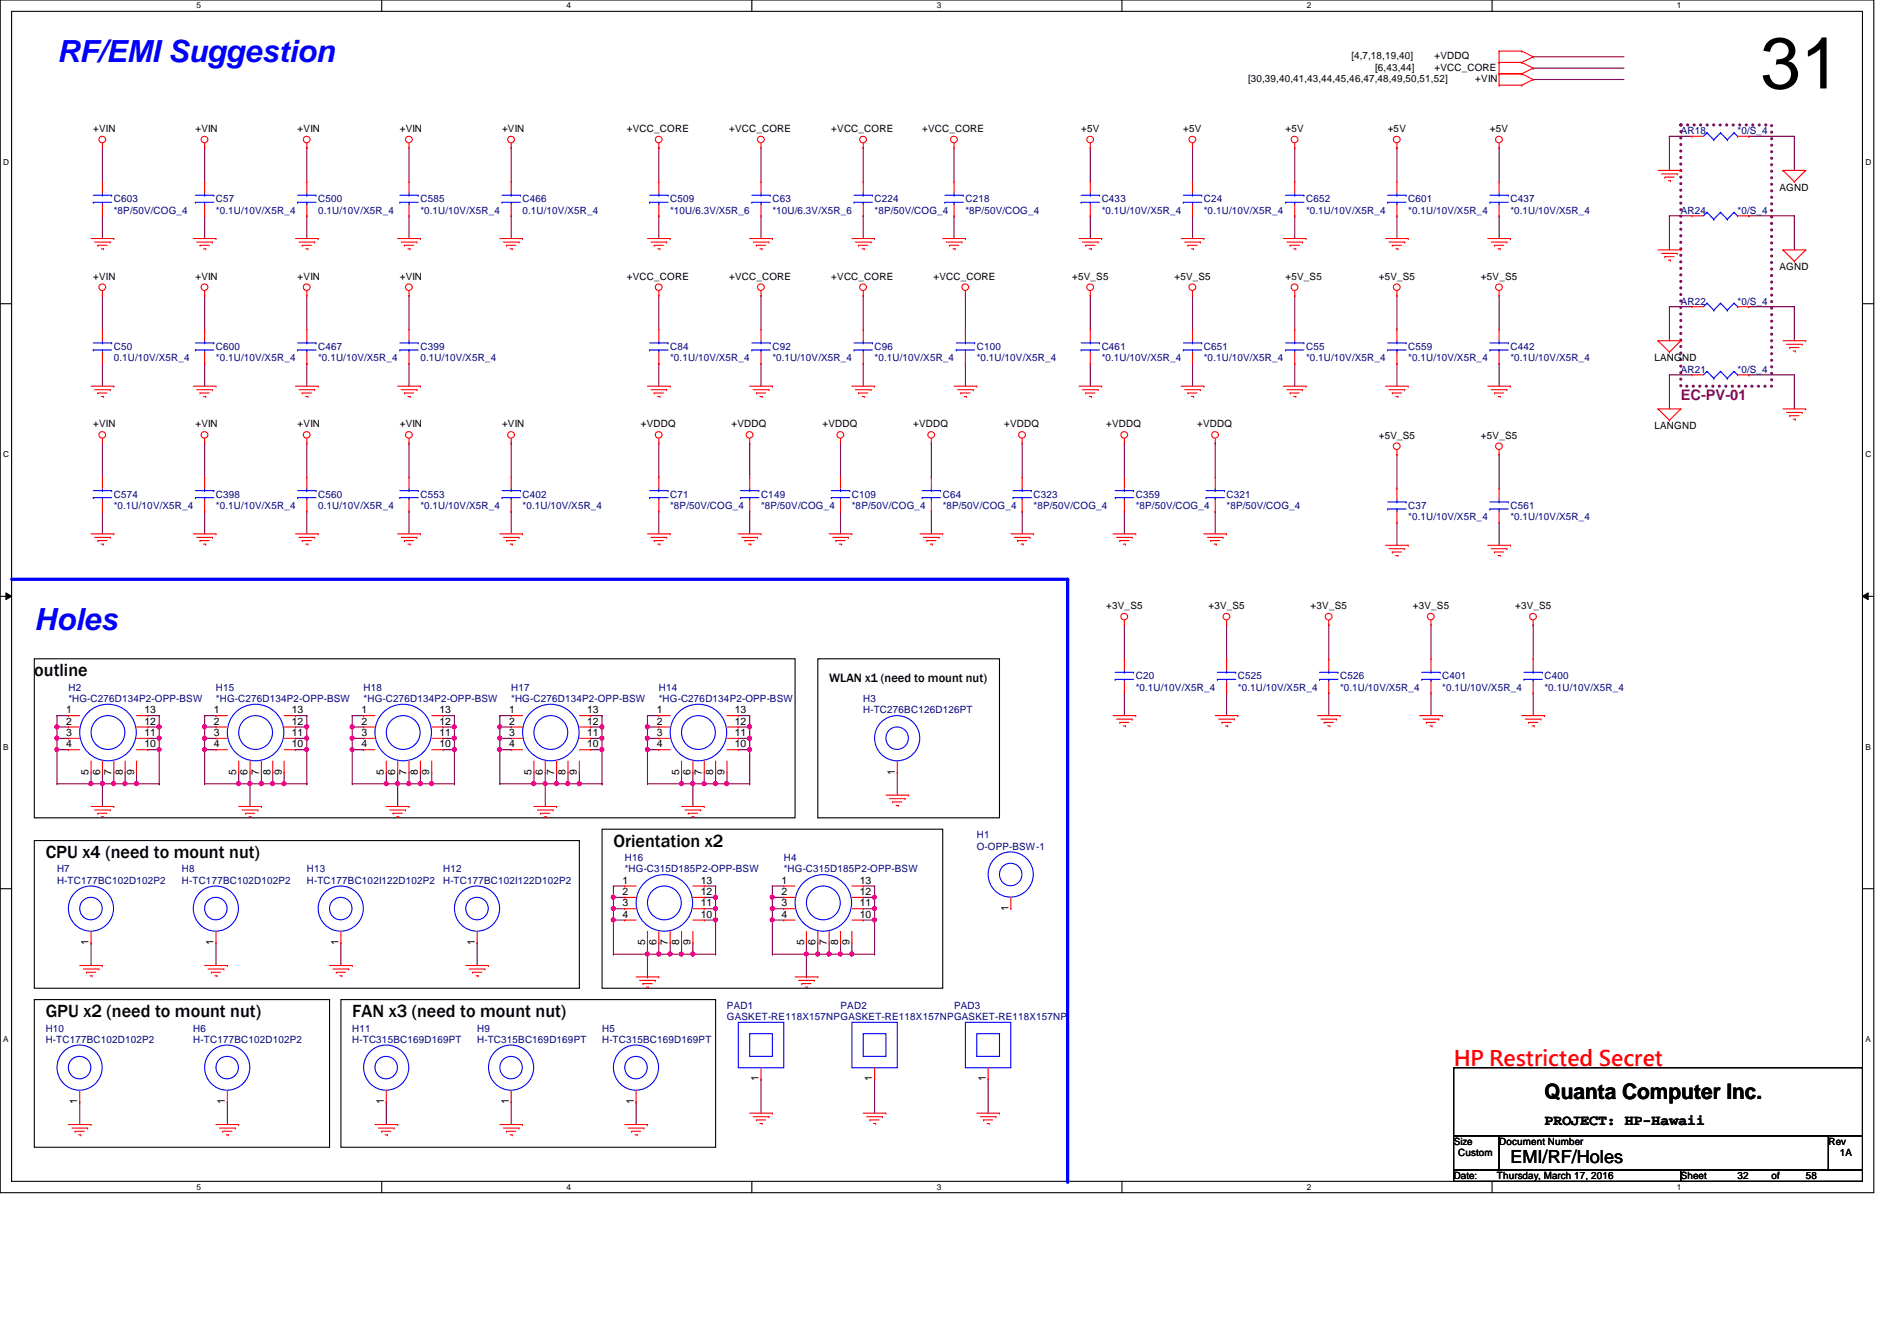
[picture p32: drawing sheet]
<svg xmlns="http://www.w3.org/2000/svg" width="297mm" height="210mm" viewBox="0 0 297 210" stroke-linecap="round" stroke-linejoin="round" font-family="sans-serif">
<defs><g id="words">
<text font-size="11.3" x="275.6" y="13.8">31</text>
<g font-size="4.8" fill="#00f">
<text x="8.9" y="9.7">RF/EMI Suggestion</text>
<text x="5.4" y="98.6">Holes</text>
</g>
<text font-size="3.3" fill="#f00" x="227.6" y="166.9">HP Restricted Secret</text>
<text font-size="3.3" x="241.8" y="172">Quanta Computer Inc.</text>
<g font-size="2.8">
<text x="5.4" y="105.8">outline</text>
<text x="7.2" y="134.3">CPU x4 (need to mount nut)</text>
<text x="96.1" y="132.5">Orientation x2</text>
<text x="7.2" y="159.2">GPU x2 (need to mount nut)</text>
<text x="55.2" y="159.2">FAN x3 (need to mount nut)</text>
<text x="236.5" y="182.1">EMI/RF/Holes</text>
</g>
<text font-size="2.3" fill="#800080" x="263.2" y="62.6">EC-PV-01</text>
<text font-size="2.3" x="241.8" y="176.1">PROJECT: HP-Hawaii</text>
<text font-size="1.9" x="129.8" y="106.8">WLAN x1 (need to mount nut)</text>
<g font-size="1.6">
<text x="211.6" y="9.3">[4,7,18,19,40]</text>
<text x="215.3" y="11">[6,43,44]</text>
<text x="224.6" y="11">+VCC_CORE</text>
<text x="224.6" y="9.3">+VDDQ</text>
<text x="195.4" y="12.8">[30,39,40,41,43,44,45,46,47,48,49,50,51,52]</text>
<text x="231" y="12.8">+VIN</text>
<text x="14.6" y="20.7">+VIN</text>
<text x="30.6" y="20.7">+VIN</text>
<text x="46.6" y="20.7">+VIN</text>
<text x="62.6" y="20.7">+VIN</text>
<text x="78.6" y="20.7">+VIN</text>
<text x="98.2" y="20.7">+VCC_CORE</text>
<text x="114.2" y="20.7">+VCC_CORE</text>
<text x="130.2" y="20.7">+VCC_CORE</text>
<text x="144.4" y="20.7">+VCC_CORE</text>
<text x="169.3" y="20.7">+5V</text>
<text x="185.3" y="20.7">+5V</text>
<text x="201.3" y="20.7">+5V</text>
<text x="217.3" y="20.7">+5V</text>
<text x="233.3" y="20.7">+5V</text>
<text x="278.6" y="29.9">AGND</text>
<text x="14.6" y="43.8">+VIN</text>
<text x="30.6" y="43.8">+VIN</text>
<text x="46.6" y="43.8">+VIN</text>
<text x="62.6" y="43.8">+VIN</text>
<text x="98.2" y="43.8">+VCC_CORE</text>
<text x="114.2" y="43.8">+VCC_CORE</text>
<text x="130.2" y="43.8">+VCC_CORE</text>
<text x="146.2" y="43.8">+VCC_CORE</text>
<text x="167.9" y="43.8">+5V_S5</text>
<text x="183.9" y="43.8">+5V_S5</text>
<text x="201.3" y="43.8">+5V_S5</text>
<text x="215.9" y="43.8">+5V_S5</text>
<text x="231.9" y="43.8">+5V_S5</text>
<text x="278.6" y="42.3">AGND</text>
<text x="259.1" y="56.6">LANGND</text>
<text x="14.6" y="66.9">+VIN</text>
<text x="30.6" y="66.9">+VIN</text>
<text x="46.6" y="66.9">+VIN</text>
<text x="62.6" y="66.9">+VIN</text>
<text x="78.6" y="66.9">+VIN</text>
<text x="100.3" y="66.9">+VDDQ</text>
<text x="114.6" y="66.9">+VDDQ</text>
<text x="128.8" y="66.9">+VDDQ</text>
<text x="143" y="66.9">+VDDQ</text>
<text x="157.2" y="66.9">+VDDQ</text>
<text x="173.2" y="66.9">+VDDQ</text>
<text x="187.4" y="66.9">+VDDQ</text>
<text x="215.9" y="68.7">+5V_S5</text>
<text x="231.9" y="68.7">+5V_S5</text>
<text x="259.1" y="67.2">LANGND</text>
<text x="173.2" y="95.3">+3V_S5</text>
<text x="189.2" y="95.3">+3V_S5</text>
<text x="205.2" y="95.3">+3V_S5</text>
<text x="221.2" y="95.3">+3V_S5</text>
<text x="237.2" y="95.3">+3V_S5</text>
<text x="10.4" y="111.6">1</text>
<text x="10.4" y="113.4">2</text>
<text x="22.6" y="113.4">12</text>
<text x="22.6" y="111.6">13</text>
<text x="33.5" y="111.6">1</text>
<text x="33.5" y="113.4">2</text>
<text x="45.7" y="113.4">12</text>
<text x="45.7" y="111.6">13</text>
<text x="56.6" y="111.6">1</text>
<text x="56.6" y="113.4">2</text>
<text x="68.8" y="113.4">12</text>
<text x="68.8" y="111.6">13</text>
<text x="79.7" y="111.6">1</text>
<text x="79.7" y="113.4">2</text>
<text x="91.9" y="113.4">12</text>
<text x="91.9" y="111.6">13</text>
<text x="102.8" y="111.6">1</text>
<text x="102.8" y="113.4">2</text>
<text x="115.1" y="113.4">12</text>
<text x="115.1" y="111.6">13</text>
<text x="10.4" y="115.2">3</text>
<text x="10.4" y="117">4</text>
<text x="22.6" y="117">10</text>
<text x="22.6" y="115.2">11</text>
<text x="33.5" y="115.2">3</text>
<text x="33.5" y="117">4</text>
<text x="45.7" y="117">10</text>
<text x="45.7" y="115.2">11</text>
<text x="56.6" y="115.2">3</text>
<text x="56.6" y="117">4</text>
<text x="68.8" y="117">10</text>
<text x="68.8" y="115.2">11</text>
<text x="79.7" y="115.2">3</text>
<text x="79.7" y="117">4</text>
<text x="91.9" y="117">10</text>
<text x="91.9" y="115.2">11</text>
<text x="102.8" y="115.2">3</text>
<text x="102.8" y="117">4</text>
<text x="115.1" y="117">10</text>
<text x="115.1" y="115.2">11</text>
<text x="13.9" y="121.2" transform="rotate(-90 13.9 121.2)">5</text>
<text x="15.7" y="121.2" transform="rotate(-90 15.7 121.2)">6</text>
<text x="17.4" y="121.2" transform="rotate(-90 17.4 121.2)">7</text>
<text x="19.2" y="121.2" transform="rotate(-90 19.2 121.2)">8</text>
<text x="21" y="121.2" transform="rotate(-90 21 121.2)">9</text>
<text x="37" y="121.2" transform="rotate(-90 37 121.2)">5</text>
<text x="38.8" y="121.2" transform="rotate(-90 38.8 121.2)">6</text>
<text x="40.6" y="121.2" transform="rotate(-90 40.6 121.2)">7</text>
<text x="42.3" y="121.2" transform="rotate(-90 42.3 121.2)">8</text>
<text x="44.1" y="121.2" transform="rotate(-90 44.1 121.2)">9</text>
<text x="60.1" y="121.2" transform="rotate(-90 60.1 121.2)">5</text>
<text x="61.9" y="121.2" transform="rotate(-90 61.9 121.2)">6</text>
<text x="63.7" y="121.2" transform="rotate(-90 63.7 121.2)">7</text>
<text x="65.4" y="121.2" transform="rotate(-90 65.4 121.2)">8</text>
<text x="67.2" y="121.2" transform="rotate(-90 67.2 121.2)">9</text>
<text x="83.2" y="121.2" transform="rotate(-90 83.2 121.2)">5</text>
<text x="85" y="121.2" transform="rotate(-90 85 121.2)">6</text>
<text x="86.8" y="121.2" transform="rotate(-90 86.8 121.2)">7</text>
<text x="88.6" y="121.2" transform="rotate(-90 88.6 121.2)">8</text>
<text x="90.3" y="121.2" transform="rotate(-90 90.3 121.2)">9</text>
<text x="106.3" y="121.2" transform="rotate(-90 106.3 121.2)">5</text>
<text x="108.1" y="121.2" transform="rotate(-90 108.1 121.2)">6</text>
<text x="109.9" y="121.2" transform="rotate(-90 109.9 121.2)">7</text>
<text x="111.7" y="121.2" transform="rotate(-90 111.7 121.2)">8</text>
<text x="113.5" y="121.2" transform="rotate(-90 113.5 121.2)">9</text>
<text x="140.1" y="121.2" transform="rotate(-90 140.1 121.2)">1</text>
<text x="97.5" y="138.3">1</text>
<text x="97.5" y="140.1">2</text>
<text x="97.5" y="141.9">3</text>
<text x="97.5" y="143.6">4</text>
<text x="109.7" y="141.9">11</text>
<text x="109.7" y="140.1">12</text>
<text x="109.7" y="138.3">13</text>
<text x="109.7" y="143.6">10</text>
<text x="122.4" y="138.3">1</text>
<text x="122.4" y="140.1">2</text>
<text x="122.4" y="141.9">3</text>
<text x="122.4" y="143.6">4</text>
<text x="134.6" y="141.9">11</text>
<text x="134.6" y="140.1">12</text>
<text x="134.6" y="138.3">13</text>
<text x="134.6" y="143.6">10</text>
<text x="157.9" y="142.6" transform="rotate(-90 157.9 142.6)">1</text>
<text x="13.9" y="147.9" transform="rotate(-90 13.9 147.9)">1</text>
<text x="33.4" y="147.9" transform="rotate(-90 33.4 147.9)">1</text>
<text x="53" y="147.9" transform="rotate(-90 53 147.9)">1</text>
<text x="74.3" y="147.9" transform="rotate(-90 74.3 147.9)">1</text>
<text x="101" y="147.9" transform="rotate(-90 101 147.9)">5</text>
<text x="102.8" y="147.9" transform="rotate(-90 102.8 147.9)">6</text>
<text x="104.6" y="147.9" transform="rotate(-90 104.6 147.9)">7</text>
<text x="106.3" y="147.9" transform="rotate(-90 106.3 147.9)">8</text>
<text x="108.1" y="147.9" transform="rotate(-90 108.1 147.9)">9</text>
<text x="125.9" y="147.9" transform="rotate(-90 125.9 147.9)">5</text>
<text x="127.7" y="147.9" transform="rotate(-90 127.7 147.9)">6</text>
<text x="129.5" y="147.9" transform="rotate(-90 129.5 147.9)">7</text>
<text x="131.2" y="147.9" transform="rotate(-90 131.2 147.9)">8</text>
<text x="133" y="147.9" transform="rotate(-90 133 147.9)">9</text>
<text x="12.1" y="172.8" transform="rotate(-90 12.1 172.8)">1</text>
<text x="35.2" y="172.8" transform="rotate(-90 35.2 172.8)">1</text>
<text x="60.1" y="172.8" transform="rotate(-90 60.1 172.8)">1</text>
<text x="79.7" y="172.8" transform="rotate(-90 79.7 172.8)">1</text>
<text x="99.2" y="172.8" transform="rotate(-90 99.2 172.8)">1</text>
<text x="118.8" y="169.2" transform="rotate(-90 118.8 169.2)">1</text>
<text x="136.6" y="169.2" transform="rotate(-90 136.6 169.2)">1</text>
<text x="154.3" y="169.2" transform="rotate(-90 154.3 169.2)">1</text>
<text x="227.6" y="179.2">Size</text>
<text x="234.7" y="179.2">Document Number</text>
<text x="286.3" y="179.2">Rev</text>
<text x="227.6" y="184.6">Date:</text>
<text x="228.3" y="181">Custom</text>
<text x="234.4" y="184.6">Thursday, March 17, 2016</text>
<text x="263.2" y="184.6">Sheet</text>
<text x="272.1" y="184.6">32</text>
<text x="277.4" y="184.6">of</text>
<text x="282.7" y="184.6">58</text>
<text x="288.1" y="181">1A</text>
</g>
<g font-size="1.6" fill="#000080">
<text x="263.2" y="21">AR18</text>
<text x="272.1" y="21">*0/S_4</text>
<text x="17.8" y="31.7">C603</text>
<text x="17.8" y="33.4">*8P/50V/COG_4</text>
<text x="33.8" y="31.7">C57</text>
<text x="33.8" y="33.4">*0.1U/10V/X5R_4</text>
<text x="49.8" y="31.7">C500</text>
<text x="49.8" y="33.4">0.1U/10V/X5R_4</text>
<text x="65.8" y="31.7">C585</text>
<text x="65.8" y="33.4">*0.1U/10V/X5R_4</text>
<text x="81.8" y="31.7">C466</text>
<text x="81.8" y="33.4">0.1U/10V/X5R_4</text>
<text x="104.9" y="31.7">C509</text>
<text x="104.9" y="33.4">*10U/6.3V/X5R_6</text>
<text x="120.9" y="31.7">C63</text>
<text x="120.9" y="33.4">*10U/6.3V/X5R_6</text>
<text x="136.9" y="31.7">C224</text>
<text x="136.9" y="33.4">*8P/50V/COG_4</text>
<text x="151.2" y="31.7">C218</text>
<text x="151.2" y="33.4">*8P/50V/COG_4</text>
<text x="172.5" y="31.7">C433</text>
<text x="172.5" y="33.4">*0.1U/10V/X5R_4</text>
<text x="188.5" y="31.7">C24</text>
<text x="188.5" y="33.4">*0.1U/10V/X5R_4</text>
<text x="204.5" y="31.7">C652</text>
<text x="204.5" y="33.4">*0.1U/10V/X5R_4</text>
<text x="220.5" y="31.7">C601</text>
<text x="220.5" y="33.4">*0.1U/10V/X5R_4</text>
<text x="236.5" y="31.7">C437</text>
<text x="236.5" y="33.4">*0.1U/10V/X5R_4</text>
<text x="263.2" y="33.4">AR24</text>
<text x="272.1" y="33.4">*0/S_4</text>
<text x="263.2" y="47.7">AR22</text>
<text x="272.1" y="47.7">*0/S_4</text>
<text x="17.8" y="54.8">C50</text>
<text x="17.8" y="56.6">0.1U/10V/X5R_4</text>
<text x="33.8" y="54.8">C600</text>
<text x="33.8" y="56.6">*0.1U/10V/X5R_4</text>
<text x="49.8" y="54.8">C467</text>
<text x="49.8" y="56.6">*0.1U/10V/X5R_4</text>
<text x="65.8" y="54.8">C399</text>
<text x="65.8" y="56.6">0.1U/10V/X5R_4</text>
<text x="104.9" y="54.8">C84</text>
<text x="104.9" y="56.6">*0.1U/10V/X5R_4</text>
<text x="120.9" y="54.8">C92</text>
<text x="120.9" y="56.6">*0.1U/10V/X5R_4</text>
<text x="136.9" y="54.8">C96</text>
<text x="136.9" y="56.6">*0.1U/10V/X5R_4</text>
<text x="152.9" y="54.8">C100</text>
<text x="152.9" y="56.6">*0.1U/10V/X5R_4</text>
<text x="172.5" y="54.8">C461</text>
<text x="172.5" y="56.6">*0.1U/10V/X5R_4</text>
<text x="188.5" y="54.8">C651</text>
<text x="188.5" y="56.6">*0.1U/10V/X5R_4</text>
<text x="204.5" y="54.8">C55</text>
<text x="204.5" y="56.6">*0.1U/10V/X5R_4</text>
<text x="220.5" y="54.8">C559</text>
<text x="220.5" y="56.6">*0.1U/10V/X5R_4</text>
<text x="236.5" y="54.8">C442</text>
<text x="236.5" y="56.6">*0.1U/10V/X5R_4</text>
<text x="263.2" y="58.3">AR21</text>
<text x="272.1" y="58.3">*0/S_4</text>
<text x="17.8" y="77.9">C574</text>
<text x="33.8" y="77.9">C398</text>
<text x="49.8" y="77.9">C560</text>
<text x="65.8" y="77.9">C553</text>
<text x="81.8" y="77.9">C402</text>
<text x="104.9" y="77.9">C71</text>
<text x="119.2" y="77.9">C149</text>
<text x="133.4" y="77.9">C109</text>
<text x="147.6" y="77.9">C64</text>
<text x="161.8" y="77.9">C323</text>
<text x="177.8" y="77.9">C359</text>
<text x="192.1" y="77.9">C321</text>
<text x="17.8" y="79.7">*0.1U/10V/X5R_4</text>
<text x="33.8" y="79.7">*0.1U/10V/X5R_4</text>
<text x="49.8" y="79.7">0.1U/10V/X5R_4</text>
<text x="65.8" y="79.7">*0.1U/10V/X5R_4</text>
<text x="81.8" y="79.7">*0.1U/10V/X5R_4</text>
<text x="104.9" y="79.7">*8P/50V/COG_4</text>
<text x="119.2" y="79.7">*8P/50V/COG_4</text>
<text x="133.4" y="79.7">*8P/50V/COG_4</text>
<text x="147.6" y="79.7">*8P/50V/COG_4</text>
<text x="161.8" y="79.7">*8P/50V/COG_4</text>
<text x="177.8" y="79.7">*8P/50V/COG_4</text>
<text x="192.1" y="79.7">*8P/50V/COG_4</text>
<text x="220.5" y="79.7">C37</text>
<text x="220.5" y="81.4">*0.1U/10V/X5R_4</text>
<text x="236.5" y="79.7">C561</text>
<text x="236.5" y="81.4">*0.1U/10V/X5R_4</text>
<text x="177.8" y="106.3">C20</text>
<text x="193.8" y="106.3">C525</text>
<text x="209.8" y="106.3">C526</text>
<text x="225.8" y="106.3">C401</text>
<text x="241.8" y="106.3">C400</text>
<text x="10.7" y="108.1">H2</text>
<text x="10.7" y="109.9">*HG-C276D134P2-OPP-BSW</text>
<text x="33.8" y="108.1">H15</text>
<text x="33.8" y="109.9">*HG-C276D134P2-OPP-BSW</text>
<text x="56.9" y="108.1">H18</text>
<text x="56.9" y="109.9">*HG-C276D134P2-OPP-BSW</text>
<text x="80" y="108.1">H17</text>
<text x="80" y="109.9">*HG-C276D134P2-OPP-BSW</text>
<text x="103.2" y="108.1">H14</text>
<text x="103.2" y="109.9">*HG-C276D134P2-OPP-BSW</text>
<text x="135.2" y="109.9">H3</text>
<text x="135.2" y="111.7">H-TC276BC126D126PT</text>
<text x="177.8" y="108.1">*0.1U/10V/X5R_4</text>
<text x="193.8" y="108.1">*0.1U/10V/X5R_4</text>
<text x="209.8" y="108.1">*0.1U/10V/X5R_4</text>
<text x="225.8" y="108.1">*0.1U/10V/X5R_4</text>
<text x="241.8" y="108.1">*0.1U/10V/X5R_4</text>
<text x="152.9" y="131.2">H1</text>
<text x="8.9" y="136.6">H7</text>
<text x="28.5" y="136.6">H8</text>
<text x="48" y="136.6">H13</text>
<text x="69.4" y="136.6">H12</text>
<text x="97.8" y="134.8">H16</text>
<text x="97.8" y="136.6">*HG-C315D185P2-OPP-BSW</text>
<text x="122.7" y="134.8">H4</text>
<text x="122.7" y="136.6">*HG-C315D185P2-OPP-BSW</text>
<text x="152.9" y="133">O-OPP-BSW-1</text>
<text x="8.9" y="138.3">H-TC177BC102D102P2</text>
<text x="28.5" y="138.3">H-TC177BC102D102P2</text>
<text x="48" y="138.3">H-TC177BC102I122D102P2</text>
<text x="69.4" y="138.3">H-TC177BC102I122D102P2</text>
<text x="7.2" y="161.5">H10</text>
<text x="30.3" y="161.5">H6</text>
<text x="55.2" y="161.5">H11</text>
<text x="74.7" y="161.5">H9</text>
<text x="94.3" y="161.5">H5</text>
<text x="113.8" y="157.9">PAD1</text>
<text x="113.8" y="159.7">GASKET-RE118X157NPGASKET-RE118X157NPGASKET-RE118X157NP</text>
<text x="131.6" y="157.9">PAD2</text>
<text x="149.4" y="157.9">PAD3</text>
<text x="7.2" y="163.2">H-TC177BC102D102P2</text>
<text x="30.3" y="163.2">H-TC177BC102D102P2</text>
<text x="55.2" y="163.2">H-TC315BC169D169PT</text>
<text x="74.7" y="163.2">H-TC315BC169D169PT</text>
<text x="94.3" y="163.2">H-TC315BC169D169PT</text>
</g>
<g font-size="1.3">
<text x="30.8" y="1.3">5</text>
<text x="88.7" y="1.3">4</text>
<text x="146.7" y="1.3">3</text>
<text x="204.6" y="1.3">2</text>
<text x="262.6" y="1.3">1</text>
<text x=".5" y="25.8">D</text>
<text x="292.1" y="25.8">D</text>
<text x=".5" y="71.5">C</text>
<text x="292.1" y="71.5">C</text>
<text x=".5" y="117.3">B</text>
<text x="292.1" y="117.3">B</text>
<text x=".5" y="163.1">A</text>
<text x="292.1" y="163.1">A</text>
<text x="30.8" y="186.2">5</text>
<text x="88.7" y="186.2">4</text>
<text x="146.7" y="186.2">3</text>
<text x="204.6" y="186.2">2</text>
<text x="262.6" y="186.2">1</text>
</g>
</g></defs>
<path d="M0 0h293.4v186.7h-293.4zM1.8 1.8h289.8v183.1h-289.8z" fill="none" stroke="#000" stroke-width=".17"/>
<g fill="#fff">
<path d="M30.8 .2h.7v1.4h-.7z"/>
<path d="M30.8 185.1h.7v1.4h-.7z"/>
</g>
<path d="M59.8 0v1.8M59.8 184.9v1.8" fill="none" stroke="#000" stroke-width=".17"/>
<g fill="#fff">
<path d="M88.7 .2h.7v1.4h-.7z"/>
<path d="M88.7 185.1h.7v1.4h-.7z"/>
</g>
<path d="M117.7 0v1.8M117.7 184.9v1.8" fill="none" stroke="#000" stroke-width=".17"/>
<g fill="#fff">
<path d="M146.7 .2h.7v1.4h-.7z"/>
<path d="M146.7 185.1h.7v1.4h-.7z"/>
</g>
<path d="M175.7 0v1.8M175.7 184.9v1.8" fill="none" stroke="#000" stroke-width=".17"/>
<g fill="#fff">
<path d="M204.6 .2h.7v1.4h-.7z"/>
<path d="M204.6 185.1h.7v1.4h-.7z"/>
</g>
<path d="M233.6 0v1.8M233.6 184.9v1.8" fill="none" stroke="#000" stroke-width=".17"/>
<g fill="#fff">
<path d="M262.6 .2h.7v1.4h-.7z"/>
<path d="M262.6 185.1h.7v1.4h-.7z"/>
<path d="M.5 24.6h.9v1.4h-.9z"/>
<path d="M292.1 24.6h.9v1.4h-.9z"/>
<path d="M.5 70.4h.9v1.4h-.9z"/>
<path d="M292.1 70.4h.9v1.4h-.9z"/>
</g>
<path d="M0 47.5h1.8M291.6 47.5h1.8" fill="none" stroke="#000" stroke-width=".17"/>
<g fill="#fff">
<path d="M.5 116.2h.8v1.4h-.8z"/>
<path d="M292.1 116.2h.8v1.4h-.8z"/>
</g>
<path d="M0 93.3h1.8M291.6 93.3h1.8" fill="none" stroke="#000" stroke-width=".17"/>
<path d="M.9 92.8l.9 .5-.9 .6zM291.6 93.3l.9-.5v1.1z" fill="#000"/>
<path d="M.9 92.8l.9 .5-.9 .6zM291.6 93.3l.9-.5v1.1z" fill="none" stroke="#000" stroke-width=".16"/>
<g fill="#fff">
<path d="M.5 162h.8v1.4h-.8z"/>
<path d="M292.1 162h.8v1.4h-.8z"/>
</g>
<path d="M5.4 103.1h119.1v24.9h-119.1zM0 139.1h1.8M5.4 131.6h85.3v23.1h-85.3zM291.6 139.1h1.8M5.4 156.5h46.2v23.1h-46.2zM53.4 156.5h58.7v23.1h-58.7z" fill="none" stroke="#000" stroke-width=".17"/>
<path d="M1.8 90.7h165.4" fill="none" stroke="#00f" stroke-width=".51"/>
<circle cx="167.2" cy="90.7" r=".25" fill="#00f"/>
<path d="M167.2 90.7v94.2" fill="none" stroke="#00f" stroke-width=".51"/>
<circle cx="167.2" cy="184.9" r=".25" fill="#00f"/>
<path d="M128.1 103.1h28.4v24.9h-28.4zM94.3 129.8h53.3v24.9h-53.3z" fill="none" stroke="#000" stroke-width=".17"/>
<path d="M263.2 19.6h14.2v40.9h-14.2z" fill="none" stroke="#800080" stroke-width=".51" stroke-dasharray="0 1"/>
<g fill="none" stroke="#800040" stroke-width=".17">
<path d="M240.1 12.4h.1M240.1 10.7h.1M240.1 8.9h.1M240.1 12.4h14.2M240.1 10.7h14.2M240.1 8.9h14.2M16 33.8h.1M16 23.1h.1M16 23.1v5.3M16 33.8v3.5M32 33.8h.1M32 23.1h.1"/>
<path d="M32 23.1v5.3M32 33.8v3.5M48 33.8h.1M48 23.1h.1M48 23.1v5.3M48 33.8v3.5M64 33.8h.1M64 23.1h.1M64 23.1v5.3M64 33.8v3.5M80 33.8h.1M80 23.1h.1"/>
<path d="M80 23.1v5.3M80 33.8v3.5M103.2 33.8h.1M103.2 23.1h.1M103.2 23.1v5.3M103.2 33.8v3.5M119.2 33.8h.1M119.2 23.1h.1M119.2 23.1v5.3M119.2 33.8v3.5M135.2 33.8h.1M135.2 23.1h.1"/>
<path d="M135.2 23.1v5.3M135.2 33.8v3.5M149.4 33.8h.1M149.4 23.1h.1M149.4 23.1v5.3M149.4 33.8v3.5M170.7 33.8h.1M170.7 23.1h.1M170.7 23.1v5.3M170.7 33.8v3.5M186.7 33.8h.1M186.7 23.1h.1"/>
<path d="M186.7 23.1v5.3M186.7 33.8v3.5M202.7 33.8h.1M202.7 23.1h.1M202.7 23.1v5.3M202.7 33.8v3.5M218.7 33.8h.1M218.7 23.1h.1M218.7 23.1v5.3M218.7 33.8v3.5M234.7 33.8h.1M234.7 23.1h.1"/>
<path d="M234.7 23.1v5.3M234.7 33.8v3.5M261.4 21.3h.1M261.4 33.8h.1M261.4 21.3v5.4M261.4 33.8v5.3M261.4 21.3h3.6M261.4 33.8h3.6M273.9 21.3h.1M273.9 33.8h.1M273.9 21.3h7.1M273.9 33.8h7.1"/>
<path d="M281 21.3h.1M281 33.8h.1M281 21.3v5.4M281 33.8v5.3M16 56.9h.1M16 46.2h.1M16 46.2v5.4M16 56.9v3.6M32 56.9h.1M32 46.2h.1M32 46.2v5.4M32 56.9v3.6"/>
<path d="M48 56.9h.1M48 46.2h.1M48 46.2v5.4M48 56.9v3.6M64 56.9h.1M64 46.2h.1M64 46.2v5.4M64 56.9v3.6M103.2 56.9h.1M103.2 46.2h.1M103.2 46.2v5.4M103.2 56.9v3.6"/>
<path d="M119.2 56.9h.1M119.2 46.2h.1M119.2 46.2v5.4M119.2 56.9v3.6M135.2 56.9h.1M135.2 46.2h.1M135.2 46.2v5.4M135.2 56.9v3.6M151.2 56.9h.1M151.2 46.2h.1M151.2 46.2v5.4M151.2 56.9v3.6"/>
<path d="M170.7 56.9h.1M170.7 46.2h.1M170.7 46.2v5.4M170.7 56.9v3.6M186.7 56.9h.1M186.7 46.2h.1M186.7 46.2v5.4M186.7 56.9v3.6M202.7 56.9h.1M202.7 46.2h.1M202.7 46.2v5.4M202.7 56.9v3.6"/>
<path d="M218.7 56.9h.1M218.7 46.2h.1M218.7 46.2v5.4M218.7 56.9v3.6M234.7 56.9h.1M234.7 46.2h.1M234.7 46.2v5.4M234.7 56.9v3.6M261.4 48h.1M261.4 58.7h.1M261.4 48v5.3M261.4 58.7v5.3"/>
<path d="M261.4 48h3.6M261.4 58.7h3.6M273.9 48h.1M273.9 58.7h.1M273.9 48h7.1M273.9 58.7h7.1M281 48h.1M281 58.7h.1M281 48v5.3M281 58.7v5.3M16 69.3h.1M16 69.3v5.4"/>
<path d="M32 69.3h.1M32 69.3v5.4M48 69.3h.1M48 69.3v5.4M64 69.3h.1M64 69.3v5.4M80 69.3h.1M80 69.3v5.4M103.2 69.3h.1M103.2 69.3v5.4M117.4 69.3h.1M117.4 69.3v5.4"/>
<path d="M131.6 69.3h.1M131.6 69.3v5.4M145.8 69.3h.1M145.8 69.3v5.4M160.1 69.3h.1M160.1 69.3v5.4M176.1 69.3h.1M176.1 69.3v5.4M190.3 69.3h.1M190.3 69.3v5.4M218.7 71.1h.1M218.7 71.1v5.4"/>
<path d="M234.7 71.1h.1M234.7 71.1v5.4M16 80h.1M16 80v3.6M32 80h.1M32 80v3.6M48 80h.1M48 80v3.6M64 80h.1M64 80v3.6M80 80h.1M80 80v3.6"/>
<path d="M103.2 80h.1M103.2 80v3.6M117.4 80h.1M117.4 80v3.6M131.6 80h.1M131.6 80v3.6M145.8 80h.1M145.8 80v3.6M160.1 80h.1M160.1 80v3.6M176.1 80h.1M176.1 97.8h.1"/>
<path d="M176.1 80v3.6M176.1 97.8v5.3M190.3 80h.1M190.3 80v3.6M192.1 97.8h.1M192.1 97.8v5.3M208.1 97.8h.1M208.1 97.8v5.3M218.7 81.8h.1M218.7 81.8v3.5M224.1 97.8h.1M224.1 97.8v5.3"/>
<path d="M234.7 81.8h.1M234.7 81.8v3.5M240.1 97.8h.1M240.1 97.8v5.3M24.9 113.8h.1M24.9 112v1.8M176.1 108.5h.1M176.1 108.5v3.5M192.1 108.5h.1M192.1 108.5v3.5M208.1 108.5h.1M208.1 108.5v3.5"/>
<path d="M224.1 108.5h.1M224.1 108.5v3.5M240.1 108.5h.1M240.1 108.5v3.5M8.9 122.7h5.4M14.3 122.7h.1M16 122.7h.1M16 122.7v3.5M16 122.7h1.8M17.8 122.7h.1M14.3 147.6h.1M14.3 147.6v3.5"/>
<path d="M33.8 147.6h.1M33.8 147.6v3.5M53.4 147.6h.1M53.4 147.6v3.5M74.7 147.6h.1M74.7 147.6v3.5M12.5 172.5h.1M12.5 172.5v3.5M35.6 172.5h.1M35.6 172.5v3.5M60.5 172.5h.1M60.5 172.5v3.5"/>
<path d="M80 172.5h.1M80 172.5v3.5M99.6 172.5h.1M99.6 172.5v3.5"/>
</g>
<circle cx="16" cy="122.7" r=".32" fill="#f0f"/>
<circle cx="16" cy="122.7" r=".32" fill="none" stroke="#f0f" stroke-width=".17"/>
<path d="M8.9 113.8h.1M8.9 112h.1M8.9 115.6h.1M8.9 112v3.6M8.9 112h1.8M8.9 113.8h1.8M140.5 120.9h.1M140.5 120.9v3.6M119.2 168.9h.1M119.2 168.9v5.3" fill="none" stroke="#800040" stroke-width=".17"/>
<circle cx="8.9" cy="113.8" r=".32" fill="#f0f"/>
<circle cx="8.9" cy="113.8" r=".32" fill="none" stroke="#f0f" stroke-width=".17"/>
<circle cx="8.9" cy="115.5" r=".32" fill="#f0f"/>
<circle cx="8.9" cy="115.5" r=".32" fill="none" stroke="#f0f" stroke-width=".17"/>
<path d="M8.9 115.6h.1M8.9 117.3h.1M8.9 115.6h1.8M8.9 115.6v7.1M8.9 117.3h1.8M8.9 122.7h.1" fill="none" stroke="#800040" stroke-width=".17"/>
<circle cx="8.9" cy="117.3" r=".32" fill="#f0f"/>
<circle cx="8.9" cy="117.3" r=".32" fill="none" stroke="#f0f" stroke-width=".17"/>
<path d="M14.3 122.7h.1M14.3 120.9v1.8" fill="none" stroke="#800040" stroke-width=".17"/>
<circle cx="14.2" cy="122.7" r=".32" fill="#f0f"/>
<circle cx="14.2" cy="122.7" r=".32" fill="none" stroke="#f0f" stroke-width=".17"/>
<path d="M14.3 122.7h1.7M16 122.7h.1M16 120.9v1.8M17.8 122.7h.1M17.8 120.9v1.8" fill="none" stroke="#800040" stroke-width=".17"/>
<circle cx="17.8" cy="122.7" r=".32" fill="#f0f"/>
<circle cx="17.8" cy="122.7" r=".32" fill="none" stroke="#f0f" stroke-width=".17"/>
<path d="M17.8 122.7h3.6M19.6 122.7h.1M19.6 120.9v1.8M21.4 122.7h.1" fill="none" stroke="#800040" stroke-width=".17"/>
<circle cx="19.6" cy="122.7" r=".32" fill="#f0f"/>
<circle cx="19.6" cy="122.7" r=".32" fill="none" stroke="#f0f" stroke-width=".17"/>
<circle cx="21.4" cy="122.7" r=".32" fill="#f0f"/>
<circle cx="21.4" cy="122.7" r=".32" fill="none" stroke="#f0f" stroke-width=".17"/>
<path d="M23.2 117.3h1.7M24.9 117.3h.1M24.9 117.3v5.4M21.4 122.7h.1M21.4 120.9v1.8M21.4 122.7h3.5M24.9 122.7h.1" fill="none" stroke="#800040" stroke-width=".17"/>
<circle cx="24.9" cy="117.3" r=".32" fill="#f0f"/>
<circle cx="24.9" cy="117.3" r=".32" fill="none" stroke="#f0f" stroke-width=".17"/>
<path d="M23.2 115.6h1.7M24.9 115.6h.1" fill="none" stroke="#800040" stroke-width=".17"/>
<circle cx="24.9" cy="115.5" r=".32" fill="#f0f"/>
<circle cx="24.9" cy="115.5" r=".32" fill="none" stroke="#f0f" stroke-width=".17"/>
<path d="M23.2 113.8h1.7M24.9 117.3h.1M24.9 113.8h.1M24.9 115.6v1.7" fill="none" stroke="#800040" stroke-width=".17"/>
<circle cx="24.9" cy="113.8" r=".32" fill="#f0f"/>
<circle cx="24.9" cy="113.8" r=".32" fill="none" stroke="#f0f" stroke-width=".17"/>
<path d="M23.2 112h1.7M24.9 115.6h.1M24.9 112h.1M24.9 113.8v1.8M39.2 122.7h.1M39.2 120.9v1.8M40.9 122.7h.1M40.9 120.9v1.8M40.9 122.7h1.8M42.7 122.7h.1" fill="none" stroke="#800040" stroke-width=".17"/>
<circle cx="40.9" cy="122.7" r=".32" fill="#f0f"/>
<circle cx="40.9" cy="122.7" r=".32" fill="none" stroke="#f0f" stroke-width=".17"/>
<circle cx="42.7" cy="122.7" r=".32" fill="#f0f"/>
<circle cx="42.7" cy="122.7" r=".32" fill="none" stroke="#f0f" stroke-width=".17"/>
<path d="M42.7 122.7h.1M42.7 120.9v1.8M42.7 122.7h5.3M44.5 122.7h.1M44.5 120.9v1.8M48 122.7h.1" fill="none" stroke="#800040" stroke-width=".17"/>
<circle cx="44.5" cy="122.7" r=".32" fill="#f0f"/>
<circle cx="44.5" cy="122.7" r=".32" fill="none" stroke="#f0f" stroke-width=".17"/>
<path d="M46.3 117.3h1.7M48 117.3h.1M48 117.3v5.4M48 122.7h.1" fill="none" stroke="#800040" stroke-width=".17"/>
<circle cx="48" cy="117.3" r=".32" fill="#f0f"/>
<circle cx="48" cy="117.3" r=".32" fill="none" stroke="#f0f" stroke-width=".17"/>
<path d="M46.3 115.6h1.7M46.3 113.8h1.7M48 115.6h.1M48 117.3h.1M48 113.8h.1M48 113.8v3.5" fill="none" stroke="#800040" stroke-width=".17"/>
<circle cx="48" cy="113.8" r=".32" fill="#f0f"/>
<circle cx="48" cy="113.8" r=".32" fill="none" stroke="#f0f" stroke-width=".17"/>
<circle cx="48" cy="115.5" r=".32" fill="#f0f"/>
<circle cx="48" cy="115.5" r=".32" fill="none" stroke="#f0f" stroke-width=".17"/>
<g fill="none" stroke="#800040" stroke-width=".17">
<path d="M32 113.8h.1M32 112h.1M32 112h1.8M32 112v1.8M32 113.8h1.8M46.3 112h1.7M48 112h.1M48 113.8h.1M48 112v1.8M32 122.7h5.4M37.4 122.7h.1M39.2 122.7h.1"/>
<path d="M39.2 122.7h1.7M39.2 122.7v3.5M40.9 122.7h.1"/>
</g>
<circle cx="32" cy="113.8" r=".32" fill="#f0f"/>
<circle cx="32" cy="113.8" r=".32" fill="none" stroke="#f0f" stroke-width=".17"/>
<path d="M32 115.6h.1M32 117.3h.1M32 113.8v3.5M32 115.6h1.8" fill="none" stroke="#800040" stroke-width=".17"/>
<circle cx="32" cy="115.5" r=".32" fill="#f0f"/>
<circle cx="32" cy="115.5" r=".32" fill="none" stroke="#f0f" stroke-width=".17"/>
<path d="M32 117.3h.1M32 117.3h1.8M32 117.3v5.4M32 122.7h.1" fill="none" stroke="#800040" stroke-width=".17"/>
<circle cx="32" cy="117.3" r=".32" fill="#f0f"/>
<circle cx="32" cy="117.3" r=".32" fill="none" stroke="#f0f" stroke-width=".17"/>
<path d="M37.4 122.7h.1M37.4 120.9v1.8M37.4 122.7h1.8M39.2 122.7h.1" fill="none" stroke="#800040" stroke-width=".17"/>
<circle cx="37.4" cy="122.7" r=".32" fill="#f0f"/>
<circle cx="37.4" cy="122.7" r=".32" fill="none" stroke="#f0f" stroke-width=".17"/>
<circle cx="39.1" cy="122.7" r=".32" fill="#f0f"/>
<circle cx="39.1" cy="122.7" r=".32" fill="none" stroke="#f0f" stroke-width=".17"/>
<path d="M62.3 122.7h.1M62.3 120.9v1.8M64 122.7h.1M64 120.9v1.8" fill="none" stroke="#800040" stroke-width=".17"/>
<circle cx="64" cy="122.7" r=".32" fill="#f0f"/>
<circle cx="64" cy="122.7" r=".32" fill="none" stroke="#f0f" stroke-width=".17"/>
<path d="M64 122.7h1.8M65.8 122.7h.1M65.8 120.9v1.8" fill="none" stroke="#800040" stroke-width=".17"/>
<circle cx="65.8" cy="122.7" r=".32" fill="#f0f"/>
<circle cx="65.8" cy="122.7" r=".32" fill="none" stroke="#f0f" stroke-width=".17"/>
<path d="M65.8 122.7h5.4M67.6 122.7h.1M67.6 120.9v1.8M71.2 122.7h.1" fill="none" stroke="#800040" stroke-width=".17"/>
<circle cx="67.6" cy="122.7" r=".32" fill="#f0f"/>
<circle cx="67.6" cy="122.7" r=".32" fill="none" stroke="#f0f" stroke-width=".17"/>
<path d="M69.4 117.3h1.8M71.2 117.3h.1M71.2 117.3v5.4M71.2 122.7h.1" fill="none" stroke="#800040" stroke-width=".17"/>
<circle cx="71.1" cy="117.3" r=".32" fill="#f0f"/>
<circle cx="71.1" cy="117.3" r=".32" fill="none" stroke="#f0f" stroke-width=".17"/>
<path d="M69.4 115.6h1.8M71.2 115.6h.1M71.2 117.3h.1M71.2 115.6v1.7" fill="none" stroke="#800040" stroke-width=".17"/>
<circle cx="71.1" cy="115.5" r=".32" fill="#f0f"/>
<circle cx="71.1" cy="115.5" r=".32" fill="none" stroke="#f0f" stroke-width=".17"/>
<path d="M69.4 113.8h1.8M69.4 112h1.8M71.2 113.8h.1M71.2 115.6h.1M71.2 112h.1M71.2 112v3.6" fill="none" stroke="#800040" stroke-width=".17"/>
<circle cx="71.1" cy="113.8" r=".32" fill="#f0f"/>
<circle cx="71.1" cy="113.8" r=".32" fill="none" stroke="#f0f" stroke-width=".17"/>
<path d="M55.2 122.7h5.3M60.5 122.7h.1" fill="none" stroke="#800040" stroke-width=".17"/>
<circle cx="60.5" cy="122.7" r=".32" fill="#f0f"/>
<circle cx="60.5" cy="122.7" r=".32" fill="none" stroke="#f0f" stroke-width=".17"/>
<path d="M55.2 113.8h.1M55.2 112h.1M55.2 112v1.8M55.2 112h1.7M55.2 113.8h1.7M62.3 122.7h.1M62.3 122.7h1.7M62.3 122.7v3.5M64 122.7h.1" fill="none" stroke="#800040" stroke-width=".17"/>
<circle cx="55.1" cy="113.8" r=".32" fill="#f0f"/>
<circle cx="55.1" cy="113.8" r=".32" fill="none" stroke="#f0f" stroke-width=".17"/>
<path d="M55.2 115.6h.1M55.2 113.8v1.8M55.2 115.6h1.7" fill="none" stroke="#800040" stroke-width=".17"/>
<circle cx="55.1" cy="115.5" r=".32" fill="#f0f"/>
<circle cx="55.1" cy="115.5" r=".32" fill="none" stroke="#f0f" stroke-width=".17"/>
<path d="M55.2 117.3h.1M55.2 115.6v7.1M55.2 117.3h1.7M55.2 122.7h.1" fill="none" stroke="#800040" stroke-width=".17"/>
<circle cx="55.1" cy="117.3" r=".32" fill="#f0f"/>
<circle cx="55.1" cy="117.3" r=".32" fill="none" stroke="#f0f" stroke-width=".17"/>
<path d="M60.5 122.7h.1M60.5 120.9v1.8M60.5 122.7h1.8M62.3 122.7h.1" fill="none" stroke="#800040" stroke-width=".17"/>
<circle cx="62.2" cy="122.7" r=".32" fill="#f0f"/>
<circle cx="62.2" cy="122.7" r=".32" fill="none" stroke="#f0f" stroke-width=".17"/>
<path d="M85.4 122.7h.1M85.4 120.9v1.8M87.2 122.7h.1M87.2 120.9v1.8M87.2 122.7h1.7M88.9 122.7h.1" fill="none" stroke="#800040" stroke-width=".17"/>
<circle cx="87.1" cy="122.7" r=".32" fill="#f0f"/>
<circle cx="87.1" cy="122.7" r=".32" fill="none" stroke="#f0f" stroke-width=".17"/>
<circle cx="88.9" cy="122.7" r=".32" fill="#f0f"/>
<circle cx="88.9" cy="122.7" r=".32" fill="none" stroke="#f0f" stroke-width=".17"/>
<path d="M88.9 122.7h.1M88.9 120.9v1.8M88.9 122.7h5.4M90.7 122.7h.1M90.7 120.9v1.8M94.3 122.7h.1" fill="none" stroke="#800040" stroke-width=".17"/>
<circle cx="90.7" cy="122.7" r=".32" fill="#f0f"/>
<circle cx="90.7" cy="122.7" r=".32" fill="none" stroke="#f0f" stroke-width=".17"/>
<path d="M92.5 117.3h1.8M94.3 117.3h.1M94.3 117.3v5.4M94.3 122.7h.1" fill="none" stroke="#800040" stroke-width=".17"/>
<circle cx="94.2" cy="117.3" r=".32" fill="#f0f"/>
<circle cx="94.2" cy="117.3" r=".32" fill="none" stroke="#f0f" stroke-width=".17"/>
<path d="M92.5 115.6h1.8M94.3 115.6h.1" fill="none" stroke="#800040" stroke-width=".17"/>
<circle cx="94.2" cy="115.5" r=".32" fill="#f0f"/>
<circle cx="94.2" cy="115.5" r=".32" fill="none" stroke="#f0f" stroke-width=".17"/>
<path d="M92.5 113.8h1.8M94.3 117.3h.1M94.3 113.8h.1M94.3 115.6v1.7" fill="none" stroke="#800040" stroke-width=".17"/>
<circle cx="94.2" cy="113.8" r=".32" fill="#f0f"/>
<circle cx="94.2" cy="113.8" r=".32" fill="none" stroke="#f0f" stroke-width=".17"/>
<g fill="none" stroke="#800040" stroke-width=".17">
<path d="M78.3 113.8h.1M78.3 112h.1M78.3 115.6h.1M78.3 112h1.7M78.3 112v3.6M78.3 113.8h1.7M92.5 112h1.8M94.3 115.6h.1M94.3 112h.1M94.3 113.8h.1M94.3 112v3.6M78.3 122.7h5.3"/>
<path d="M83.6 122.7h.1M85.4 122.7h.1M85.4 122.7h1.8M85.4 122.7v3.5M87.2 122.7h.1"/>
</g>
<circle cx="78.2" cy="113.8" r=".32" fill="#f0f"/>
<circle cx="78.2" cy="113.8" r=".32" fill="none" stroke="#f0f" stroke-width=".17"/>
<circle cx="78.2" cy="115.5" r=".32" fill="#f0f"/>
<circle cx="78.2" cy="115.5" r=".32" fill="none" stroke="#f0f" stroke-width=".17"/>
<path d="M78.3 115.6h.1M78.3 117.3h.1M78.3 115.6h1.7M78.3 115.6v7.1M78.3 117.3h1.7M78.3 122.7h.1" fill="none" stroke="#800040" stroke-width=".17"/>
<circle cx="78.2" cy="117.3" r=".32" fill="#f0f"/>
<circle cx="78.2" cy="117.3" r=".32" fill="none" stroke="#f0f" stroke-width=".17"/>
<path d="M83.6 122.7h.1M83.6 120.9v1.8M83.6 122.7h1.8M85.4 122.7h.1" fill="none" stroke="#800040" stroke-width=".17"/>
<circle cx="83.6" cy="122.7" r=".32" fill="#f0f"/>
<circle cx="83.6" cy="122.7" r=".32" fill="none" stroke="#f0f" stroke-width=".17"/>
<circle cx="85.4" cy="122.7" r=".32" fill="#f0f"/>
<circle cx="85.4" cy="122.7" r=".32" fill="none" stroke="#f0f" stroke-width=".17"/>
<path d="M108.5 122.7h.1M108.5 120.9v1.8M110.3 122.7h.1M110.3 120.9v1.8M110.3 122.7h1.8M112.1 122.7h.1" fill="none" stroke="#800040" stroke-width=".17"/>
<circle cx="110.3" cy="122.7" r=".32" fill="#f0f"/>
<circle cx="110.3" cy="122.7" r=".32" fill="none" stroke="#f0f" stroke-width=".17"/>
<circle cx="112" cy="122.7" r=".32" fill="#f0f"/>
<circle cx="112" cy="122.7" r=".32" fill="none" stroke="#f0f" stroke-width=".17"/>
<path d="M112.1 122.7h.1M112.1 120.9v1.8M112.1 122.7h5.3M113.8 122.7h.1M113.8 120.9v1.8M117.4 122.7h.1" fill="none" stroke="#800040" stroke-width=".17"/>
<circle cx="113.8" cy="122.7" r=".32" fill="#f0f"/>
<circle cx="113.8" cy="122.7" r=".32" fill="none" stroke="#f0f" stroke-width=".17"/>
<path d="M115.6 117.3h1.8M117.4 117.3h.1M117.4 117.3v5.4M117.4 122.7h.1" fill="none" stroke="#800040" stroke-width=".17"/>
<circle cx="117.4" cy="117.3" r=".32" fill="#f0f"/>
<circle cx="117.4" cy="117.3" r=".32" fill="none" stroke="#f0f" stroke-width=".17"/>
<path d="M115.6 115.6h1.8M117.4 115.6h.1" fill="none" stroke="#800040" stroke-width=".17"/>
<circle cx="117.4" cy="115.5" r=".32" fill="#f0f"/>
<circle cx="117.4" cy="115.5" r=".32" fill="none" stroke="#f0f" stroke-width=".17"/>
<path d="M115.6 113.8h1.8M117.4 117.3h.1M117.4 113.8h.1M117.4 115.6h.1M117.4 113.8v3.5" fill="none" stroke="#800040" stroke-width=".17"/>
<circle cx="117.4" cy="113.8" r=".32" fill="#f0f"/>
<circle cx="117.4" cy="113.8" r=".32" fill="none" stroke="#f0f" stroke-width=".17"/>
<path d="M115.6 112h1.8M117.4 112h.1M117.4 113.8h.1M117.4 112v1.8M101.4 122.7h5.3M106.7 122.7h.1" fill="none" stroke="#800040" stroke-width=".17"/>
<circle cx="106.7" cy="122.7" r=".32" fill="#f0f"/>
<circle cx="106.7" cy="122.7" r=".32" fill="none" stroke="#f0f" stroke-width=".17"/>
<path d="M108.5 122.7h1.8M110.3 122.7h.1" fill="none" stroke="#800040" stroke-width=".17"/>
<circle cx="108.5" cy="122.7" r=".32" fill="#f0f"/>
<circle cx="108.5" cy="122.7" r=".32" fill="none" stroke="#f0f" stroke-width=".17"/>
<path d="M101.4 113.8h.1M101.4 112v1.8M108.5 122.7h.1M108.5 122.7v3.5" fill="none" stroke="#800040" stroke-width=".17"/>
<circle cx="101.4" cy="113.8" r=".32" fill="#f0f"/>
<circle cx="101.4" cy="113.8" r=".32" fill="none" stroke="#f0f" stroke-width=".17"/>
<path d="M101.4 112h.1M101.4 113.8h.1M101.4 115.6h.1M101.4 112h1.8M101.4 113.8h1.8M101.4 113.8v1.8M101.4 115.6h1.8" fill="none" stroke="#800040" stroke-width=".17"/>
<circle cx="101.4" cy="115.5" r=".32" fill="#f0f"/>
<circle cx="101.4" cy="115.5" r=".32" fill="none" stroke="#f0f" stroke-width=".17"/>
<path d="M101.4 117.3h.1M101.4 115.6v7.1M101.4 117.3h1.8M101.4 122.7h.1" fill="none" stroke="#800040" stroke-width=".17"/>
<circle cx="101.4" cy="117.3" r=".32" fill="#f0f"/>
<circle cx="101.4" cy="117.3" r=".32" fill="none" stroke="#f0f" stroke-width=".17"/>
<path d="M106.7 122.7h.1M106.7 120.9v1.8M106.7 122.7h1.8M108.5 122.7h.1M101.4 149.4h.1M101.4 147.6v1.8M101.4 149.4h1.8M103.2 149.4h.1M108.5 149.4h.1M108.5 147.6v1.8" fill="none" stroke="#800040" stroke-width=".17"/>
<circle cx="101.4" cy="149.3" r=".32" fill="#f0f"/>
<circle cx="101.4" cy="149.3" r=".32" fill="none" stroke="#f0f" stroke-width=".17"/>
<circle cx="103.1" cy="149.3" r=".32" fill="#f0f"/>
<circle cx="103.1" cy="149.3" r=".32" fill="none" stroke="#f0f" stroke-width=".17"/>
<path d="M101.4 152.9h.1M101.4 149.4v3.5M103.2 149.4h.1M103.2 147.6v1.8M103.2 149.4h1.7M104.9 149.4h.1M104.9 147.6v1.8" fill="none" stroke="#800040" stroke-width=".17"/>
<circle cx="104.9" cy="149.3" r=".32" fill="#f0f"/>
<circle cx="104.9" cy="149.3" r=".32" fill="none" stroke="#f0f" stroke-width=".17"/>
<path d="M104.9 149.4h1.8M106.7 149.4h.1M106.7 147.6v1.8" fill="none" stroke="#800040" stroke-width=".17"/>
<circle cx="106.7" cy="149.3" r=".32" fill="#f0f"/>
<circle cx="106.7" cy="149.3" r=".32" fill="none" stroke="#f0f" stroke-width=".17"/>
<path d="M110.3 138.7h1.8M112.1 138.7h.1M112.1 138.7v1.8M106.7 149.4h5.4M108.5 149.4h.1M112.1 140.5h.1" fill="none" stroke="#800040" stroke-width=".17"/>
<circle cx="108.5" cy="149.3" r=".32" fill="#f0f"/>
<circle cx="108.5" cy="149.3" r=".32" fill="none" stroke="#f0f" stroke-width=".17"/>
<path d="M110.3 140.5h1.8M112.1 140.5h.1M112.1 142.2h.1M112.1 140.5v1.7" fill="none" stroke="#800040" stroke-width=".17"/>
<circle cx="112" cy="140.4" r=".32" fill="#f0f"/>
<circle cx="112" cy="140.4" r=".32" fill="none" stroke="#f0f" stroke-width=".17"/>
<circle cx="112" cy="142.2" r=".32" fill="#f0f"/>
<circle cx="112" cy="142.2" r=".32" fill="none" stroke="#f0f" stroke-width=".17"/>
<path d="M110.3 142.2h1.8M110.3 144h1.8M112.1 142.2h.1M112.1 144h.1M112.1 142.2v1.8" fill="none" stroke="#800040" stroke-width=".17"/>
<circle cx="112" cy="144" r=".32" fill="#f0f"/>
<circle cx="112" cy="144" r=".32" fill="none" stroke="#f0f" stroke-width=".17"/>
<path d="M96.1 138.7h.1M96.1 138.7h1.7M96.1 138.7v3.5M96.1 140.5h.1M96.1 142.2h.1M96.1 149.4h5.3M96.1 140.5h1.7M101.4 149.4h.1M112.1 149.4h.1M112.1 144v5.4" fill="none" stroke="#800040" stroke-width=".17"/>
<circle cx="96" cy="140.4" r=".32" fill="#f0f"/>
<circle cx="96" cy="140.4" r=".32" fill="none" stroke="#f0f" stroke-width=".17"/>
<circle cx="96" cy="142.2" r=".32" fill="#f0f"/>
<circle cx="96" cy="142.2" r=".32" fill="none" stroke="#f0f" stroke-width=".17"/>
<path d="M96.1 142.2h.1M96.1 144h.1M96.1 149.4h.1M96.1 142.2h1.7M96.1 142.2v7.2M96.1 144h1.7" fill="none" stroke="#800040" stroke-width=".17"/>
<circle cx="96" cy="144" r=".32" fill="#f0f"/>
<circle cx="96" cy="144" r=".32" fill="none" stroke="#f0f" stroke-width=".17"/>
<path d="M126.3 149.4h.1M126.3 152.9h.1M126.3 147.6v5.3M126.3 149.4h1.8M128.1 149.4h.1M128.1 147.6v1.8M133.4 149.4h.1M133.4 147.6v1.8" fill="none" stroke="#800040" stroke-width=".17"/>
<circle cx="128" cy="149.3" r=".32" fill="#f0f"/>
<circle cx="128" cy="149.3" r=".32" fill="none" stroke="#f0f" stroke-width=".17"/>
<path d="M128.1 149.4h3.5M129.8 149.4h.1M129.8 147.6v1.8M131.6 149.4h.1" fill="none" stroke="#800040" stroke-width=".17"/>
<circle cx="129.8" cy="149.3" r=".32" fill="#f0f"/>
<circle cx="129.8" cy="149.3" r=".32" fill="none" stroke="#f0f" stroke-width=".17"/>
<circle cx="131.6" cy="149.3" r=".32" fill="#f0f"/>
<circle cx="131.6" cy="149.3" r=".32" fill="none" stroke="#f0f" stroke-width=".17"/>
<path d="M131.6 149.4h.1M131.6 147.6v1.8M131.6 149.4h1.8M133.4 149.4h.1" fill="none" stroke="#800040" stroke-width=".17"/>
<circle cx="133.4" cy="149.3" r=".32" fill="#f0f"/>
<circle cx="133.4" cy="149.3" r=".32" fill="none" stroke="#f0f" stroke-width=".17"/>
<path d="M135.2 138.7h1.7M136.9 138.7h.1M136.9 138.7v3.5M133.4 149.4h.1M133.4 149.4h3.5M135.2 140.5h1.7M136.9 140.5h.1M136.9 142.2h.1" fill="none" stroke="#800040" stroke-width=".17"/>
<circle cx="136.9" cy="140.4" r=".32" fill="#f0f"/>
<circle cx="136.9" cy="140.4" r=".32" fill="none" stroke="#f0f" stroke-width=".17"/>
<circle cx="136.9" cy="142.2" r=".32" fill="#f0f"/>
<circle cx="136.9" cy="142.2" r=".32" fill="none" stroke="#f0f" stroke-width=".17"/>
<path d="M135.2 142.2h1.7M135.2 144h1.7M136.9 142.2h.1M136.9 144h.1M136.9 149.4h.1M136.9 142.2v7.2" fill="none" stroke="#800040" stroke-width=".17"/>
<circle cx="136.9" cy="144" r=".32" fill="#f0f"/>
<circle cx="136.9" cy="144" r=".32" fill="none" stroke="#f0f" stroke-width=".17"/>
<path d="M120.9 138.7h.1M120.9 138.7h1.8M120.9 149.4h5.4M126.3 149.4h.1" fill="none" stroke="#800040" stroke-width=".17"/>
<circle cx="126.3" cy="149.3" r=".32" fill="#f0f"/>
<circle cx="126.3" cy="149.3" r=".32" fill="none" stroke="#f0f" stroke-width=".17"/>
<path d="M120.9 138.7v3.5M120.9 140.5h.1M120.9 142.2h.1M120.9 140.5h1.8" fill="none" stroke="#800040" stroke-width=".17"/>
<circle cx="120.9" cy="140.4" r=".32" fill="#f0f"/>
<circle cx="120.9" cy="140.4" r=".32" fill="none" stroke="#f0f" stroke-width=".17"/>
<circle cx="120.9" cy="142.2" r=".32" fill="#f0f"/>
<circle cx="120.9" cy="142.2" r=".32" fill="none" stroke="#f0f" stroke-width=".17"/>
<path d="M120.9 142.2h.1M120.9 144h.1M120.9 142.2h1.8M120.9 142.2v1.8" fill="none" stroke="#800040" stroke-width=".17"/>
<circle cx="120.9" cy="144" r=".32" fill="#f0f"/>
<circle cx="120.9" cy="144" r=".32" fill="none" stroke="#f0f" stroke-width=".17"/>
<path d="M120.9 144h.1M120.9 149.4h.1M120.9 144h1.8M120.9 144v5.4M136.9 168.9h.1M136.9 168.9v5.3M154.7 168.9h.1M154.7 168.9v5.3" fill="none" stroke="#800040" stroke-width=".17"/>
<g fill="none" stroke="#f00" stroke-width=".17">
<path d="M234.7 13.3h.1M234.7 11.6h.1M234.7 9.8h.1M234.7 8h.1M234.7 11.6h3.6M234.7 13.3h3.6M234.7 8v5.3M234.7 9.8h3.6M234.7 8h3.6M238.3 11.6h.1M238.3 13.3h.1M238.3 9.8h.1"/>
<path d="M238.3 8h.1M238.3 11.6l1.8 .8M238.3 9.8l1.8 .9M238.3 8l1.8 .9M240.1 12.4h.1M240.1 10.7h.1M240.1 8.9h.1M240.1 12.4l-1.8 .9M240.1 10.7l-1.8 .9M240.1 8.9l-1.8 .9M14.3 37.3h3.5M14.8 37.9h2.5"/>
<path d="M15.3 38.4h.1M15.3 38.4h1.5M15.9 38.9h.3M16 23.1h.1M16 28.4h.1M16 33.8h.1M16 22.4v.7M16 28.4v1.8M16 32v1.8M16.2 38.9h.1M17.3 37.9h.1M17.8 37.3h.1"/>
<path d="M30.3 37.3h3.5M30.8 37.9h2.5M31.3 38.4h.1M31.3 38.4h1.5M31.9 38.9h.3M32 23.1h.1M32 28.4h.1M32 33.8h.1M32 22.4v.7M32 28.4v1.8M32 32v1.8M32.2 38.9h.1"/>
<path d="M33.3 37.9h.1M33.8 37.3h.1M46.3 37.3h3.5M46.8 37.9h2.5M47.3 38.4h.1M47.3 38.4h1.5M47.9 38.9h.3M48 23.1h.1M48 28.4h.1M48 33.8h.1M48 22.4v.7M48 28.4v1.8"/>
<path d="M48 32v1.8M48.2 38.9h.1M49.3 37.9h.1M49.8 37.3h.1M62.3 37.3h3.5M62.8 37.9h2.5M63.3 38.4h.1M63.3 38.4h1.5M63.9 38.9h.3M64 23.1h.1M64 28.4h.1M64 33.8h.1"/>
<path d="M64 22.4v.7M64 28.4v1.8M64 32v1.8M64.2 38.9h.1M65.3 37.9h.1M65.8 37.3h.1M78.3 37.3h3.5M78.8 37.9h2.5M79.3 38.4h.1M79.3 38.4h1.5M79.9 38.9h.3M80 23.1h.1"/>
<path d="M80 28.4h.1M80 33.8h.1M80 22.4v.7M80 28.4v1.8M80 32v1.8M80.2 38.9h.1M81.3 37.9h.1M81.8 37.3h.1M101.4 37.3h3.5M101.9 37.9h2.5M102.4 38.4h.1M102.4 38.4h1.5"/>
<path d="M103 38.9h.3M103.2 23.1h.1M103.2 28.4h.1M103.2 33.8h.1M103.2 22.4v.7M103.2 28.4v1.8M103.2 32v1.8M103.3 38.9h.1M104.4 37.9h.1M104.9 37.3h.1M117.4 37.3h3.5M117.9 37.9h2.5"/>
<path d="M118.4 38.4h.1M118.4 38.4h1.5M119 38.9h.3M119.2 23.1h.1M119.2 28.4h.1M119.2 33.8h.1M119.2 22.4v.7M119.2 28.4v1.8M119.2 32v1.8M119.3 38.9h.1M120.4 37.9h.1M120.9 37.3h.1"/>
<path d="M133.4 37.3h3.5M133.9 37.9h2.5M134.4 38.4h.1M134.4 38.4h1.5M135 38.9h.3M135.2 23.1h.1M135.2 28.4h.1M135.2 33.8h.1M135.2 22.4v.7M135.2 28.4v1.8M135.2 32v1.8M135.3 38.9h.1"/>
<path d="M136.4 37.9h.1M136.9 37.3h.1M147.6 37.3h3.6M148.2 37.9h2.4M148.7 38.4h.1M148.7 38.4h1.4M149.2 38.9h.4M149.4 23.1h.1M149.4 28.4h.1M149.4 33.8h.1M149.4 22.4v.7M149.4 28.4v1.8"/>
<path d="M149.4 32v1.8M149.6 38.9h.1M150.6 37.9h.1M151.2 37.3h.1M168.9 37.3h3.6M169.5 37.9h2.5M170 38.4h.1M170 38.4h1.4M170.6 38.9h.3M170.7 23.1h.1M170.7 28.4h.1M170.7 33.8h.1"/>
<path d="M170.7 22.4v.7M170.7 28.4v1.8M170.7 32v1.8M170.9 38.9h.1M172 37.9h.1M172.5 37.3h.1M185 37.3h3.5M185.5 37.9h2.5M186 38.4h.1M186 38.4h1.4M186.6 38.9h.3M186.7 23.1h.1"/>
<path d="M186.7 28.4h.1M186.7 33.8h.1M186.7 22.4v.7M186.7 28.4v1.8M186.7 32v1.8M186.9 38.9h.1M188 37.9h.1M188.5 37.3h.1M201 37.3h3.5M201.5 37.9h2.5M202 38.4h.1M202 38.4h1.5"/>
<path d="M202.6 38.9h.3M202.7 23.1h.1M202.7 28.4h.1M202.7 33.8h.1M202.7 22.4v.7M202.7 28.4v1.8M202.7 32v1.8M202.9 38.9h.1M204 37.9h.1M204.5 37.3h.1M217 37.3h3.5M217.5 37.9h2.5"/>
<path d="M218 38.4h.1M218 38.4h1.5M218.6 38.9h.3M218.7 23.1h.1M218.7 28.4h.1M218.7 33.8h.1M218.7 22.4v.7M218.7 28.4v1.8M218.7 32v1.8M218.9 38.9h.1M220 37.9h.1M220.5 37.3h.1"/>
<path d="M233 37.3h3.5M233.5 37.9h2.5M234 38.4h.1M234 38.4h1.5M234.6 38.9h.3M234.7 23.1h.1M234.7 28.4h.1M234.7 33.8h.1M234.7 22.4v.7M234.7 28.4v1.8M234.7 32v1.8M234.9 38.9h.1"/>
<path d="M236 37.9h.1M236.5 37.3h.1M259.6 26.7h3.6M259.6 39.1h3.6M260.2 27.2h2.4M260.2 39.7h2.4M260.7 27.7h.1M260.7 27.7h1.4M261.2 28.3h.4M261.6 28.3h.1M262.6 27.2h.1M262.6 39.7h.1"/>
<path d="M263.2 26.7h.1M263.2 39.1h.1M265 21.3h.1M265 33.8h.1M265 21.3h1.7M265 33.8h1.7M272.1 21.3h1.8M272.1 33.8h1.8M273.9 21.3h.1M273.9 33.8h.1M279.2 26.7h.1M279.2 39.1h.1"/>
<path d="M279.2 26.7h3.5M279.2 26.7l1.8 1.7M279.2 39.1h3.5M279.2 39.1l1.8 1.8M281 28.4h.1M282.7 26.7h.1M282.7 39.1h.1M282.7 26.7l-1.7 1.7M282.7 39.1l-1.7 1.8M16 46.2h.1M16 51.6h.1M16 56.9h.1"/>
<path d="M16 45.5v.7M16 51.6v1.7M16 55.1v1.8M32 46.2h.1M32 51.6h.1M32 56.9h.1M32 45.5v.7M32 51.6v1.7M32 55.1v1.8M48 46.2h.1M48 51.6h.1M48 56.9h.1"/>
<path d="M48 45.5v.7M48 51.6v1.7M48 55.1v1.8M64 46.2h.1M64 51.6h.1M64 56.9h.1M64 45.5v.7M64 51.6v1.7M64 55.1v1.8M103.2 46.2h.1M103.2 51.6h.1M103.2 56.9h.1"/>
<path d="M103.2 45.5v.7M103.2 51.6v1.7M103.2 55.1v1.8M119.2 46.2h.1M119.2 51.6h.1M119.2 56.9h.1M119.2 45.5v.7M119.2 51.6v1.7M119.2 55.1v1.8M135.2 46.2h.1M135.2 51.6h.1M135.2 56.9h.1"/>
<path d="M135.2 45.5v.7M135.2 51.6v1.7M135.2 55.1v1.8M151.2 46.2h.1M151.2 51.6h.1M151.2 56.9h.1M151.2 45.5v.7M151.2 51.6v1.7M151.2 55.1v1.8M170.7 46.2h.1M170.7 51.6h.1M170.7 56.9h.1"/>
<path d="M170.7 45.5v.7M170.7 51.6v1.7M170.7 55.1v1.8M186.7 46.2h.1M186.7 51.6h.1M186.7 56.9h.1M186.7 45.5v.7M186.7 51.6v1.7M186.7 55.1v1.8M202.7 46.2h.1M202.7 51.6h.1M202.7 56.9h.1"/>
<path d="M202.7 45.5v.7M202.7 51.6v1.7M202.7 55.1v1.8M218.7 46.2h.1M218.7 51.6h.1M218.7 56.9h.1M218.7 45.5v.7M218.7 51.6v1.7M218.7 55.1v1.8M234.7 46.2h.1M234.7 51.6h.1M234.7 56.9h.1"/>
<path d="M234.7 45.5v.7M234.7 51.6v1.7M234.7 55.1v1.8M259.6 53.3h.1M259.6 53.3h3.6M259.6 53.3l1.8 1.8M260.7 40.2h.1M260.7 40.2h1.4M261.2 40.7h.4M261.4 55.1h.1M261.6 40.7h.1M263.2 53.3h.1"/>
<path d="M263.2 53.3l-1.8 1.8M265 58.7h.1M265 48h.1M265 58.7h1.7M265 48h1.7M272.1 58.7h1.8M272.1 48h1.8M273.9 58.7h.1M273.9 48h.1M279.2 53.3h3.5M279.7 53.9h2.5M280.2 54.4h.1"/>
<path d="M280.2 54.4h1.5M280.8 54.9h.3M281 40.9h.1M281.1 54.9h.1M282.2 53.9h.1M282.7 53.3h.1M14.3 60.5h3.5M14.8 61h2.5M15.3 61.5h.1M15.3 61.5h1.5M15.9 62.1h.3M16 69.3h.1"/>
<path d="M16 74.7h.1M16 68.6v.7M16 74.7v1.8M16 78.2v1.8M16.2 62.1h.1M17.3 61h.1M17.8 60.5h.1M30.3 60.5h3.5M30.8 61h2.5M31.3 61.5h.1M31.3 61.5h1.5M31.9 62.1h.3"/>
<path d="M32 69.3h.1M32 74.7h.1M32 68.6v.7M32 74.7v1.8M32 78.2v1.8M32.2 62.1h.1M33.3 61h.1M33.8 60.5h.1M46.3 60.5h3.5M46.8 61h2.5M47.3 61.5h.1M47.3 61.5h1.5"/>
<path d="M47.9 62.1h.3M48 69.3h.1M48 74.7h.1M48 68.6v.7M48 74.7v1.8M48 78.2v1.8M48.2 62.1h.1M49.3 61h.1M49.8 60.5h.1M62.3 60.5h3.5M62.8 61h2.5M63.3 61.5h.1"/>
<path d="M63.3 61.5h1.5M63.9 62.1h.3M64 69.3h.1M64 74.7h.1M64 68.6v.7M64 74.7v1.8M64 78.2v1.8M64.2 62.1h.1M65.3 61h.1M65.8 60.5h.1M80 69.3h.1M80 74.7h.1"/>
<path d="M80 68.6v.7M80 74.7v1.8M80 78.2v1.8M101.4 60.5h3.5M101.9 61h2.5M102.4 61.5h.1M102.4 61.5h1.5M103 62.1h.3M103.2 69.3h.1M103.2 74.7h.1M103.2 68.6v.7M103.2 74.7v1.8"/>
<path d="M103.2 78.2v1.8M103.3 62.1h.1M104.4 61h.1M104.9 60.5h.1M117.4 69.3h.1M117.4 74.7h.1M117.4 68.6v.7M117.4 74.7v1.8M117.4 78.2v1.8M117.4 60.5h3.5M117.9 61h2.5M118.4 61.5h.1"/>
<path d="M118.4 61.5h1.5M119 62.1h.3M119.3 62.1h.1M120.4 61h.1M120.9 60.5h.1M131.6 69.3h.1M131.6 74.7h.1M131.6 68.6v.7M131.6 74.7v1.8M131.6 78.2v1.8M133.4 60.5h3.5M133.9 61h2.5"/>
<path d="M134.4 61.5h.1M134.4 61.5h1.5M135 62.1h.3M135.3 62.1h.1M136.4 61h.1M136.9 60.5h.1M145.8 69.3h.1M145.8 74.7h.1M145.8 68.6v.7M145.8 74.7v1.8M145.8 78.2v1.8M149.4 60.5h3.5"/>
<path d="M149.9 61h2.5M150.4 61.5h.1M150.4 61.5h1.5M151 62.1h.3M151.3 62.1h.1M152.4 61h.1M152.9 60.5h.1M160.1 69.3h.1M160.1 74.7h.1M160.1 68.6v.7M160.1 74.7v1.8M160.1 78.2v1.8"/>
<path d="M168.9 60.5h3.6M169.5 61h2.5M170 61.5h.1M170 61.5h1.4M170.6 62.1h.3M170.9 62.1h.1M172 61h.1M172.5 60.5h.1M176.1 69.3h.1M176.1 74.7h.1M176.1 68.6v.7M176.1 74.7v1.8"/>
<path d="M176.1 78.2v1.8M185 60.5h3.5M185.5 61h2.5M186 61.5h.1M186 61.5h1.4M186.6 62.1h.3M186.9 62.1h.1M188 61h.1M188.5 60.5h.1M190.3 69.3h.1M190.3 74.7h.1M190.3 68.6v.7"/>
<path d="M190.3 74.7v1.8M190.3 78.2v1.8M201 60.5h3.5M201.5 61h2.5M202 61.5h.1M202 61.5h1.5M202.6 62.1h.3M202.9 62.1h.1M204 61h.1M204.5 60.5h.1M217 60.5h3.5M217.5 61h2.5"/>
<path d="M218 61.5h.1M218 61.5h1.5M218.6 62.1h.3M218.7 71.1h.1M218.7 76.5h.1M218.7 70.4v.7M218.7 76.5v1.7M218.9 62.1h.1M220 61h.1M220.5 60.5h.1M233 60.5h3.5M233.5 61h2.5"/>
<path d="M234 61.5h.1M234 61.5h1.5M234.6 62.1h.3M234.7 71.1h.1M234.7 76.5h.1M234.7 70.4v.7M234.7 76.5v1.7M234.9 62.1h.1M236 61h.1M236.5 60.5h.1M259.6 64h.1M259.6 64h3.6"/>
<path d="M259.6 64l1.8 1.8M261.4 65.8h.1M263.2 64h.1M263.2 64l-1.8 1.8M279.2 64h3.5M279.7 64.6h2.5M280.2 65.1h.1M280.2 65.1h1.5M280.8 65.6h.3M281.1 65.6h.1M282.2 64.6h.1M282.7 64h.1"/>
<path d="M14.3 83.6h3.5M14.8 84.1h2.5M15.3 84.6h.1M15.3 84.6h1.5M15.9 85.2h.3M16 80h.1M16.2 85.2h.1M17.3 84.1h.1M17.8 83.6h.1M30.3 83.6h3.5M30.8 84.1h2.5M31.3 84.6h.1"/>
<path d="M31.3 84.6h1.5M31.9 85.2h.3M32 80h.1M32.2 85.2h.1M33.3 84.1h.1M33.8 83.6h.1M46.3 83.6h3.5M46.8 84.1h2.5M47.3 84.6h.1M47.3 84.6h1.5M47.9 85.2h.3M48 80h.1"/>
<path d="M48.2 85.2h.1M49.3 84.1h.1M49.8 83.6h.1M62.3 83.6h3.5M62.8 84.1h2.5M63.3 84.6h.1M63.3 84.6h1.5M63.9 85.2h.3M64 80h.1M64.2 85.2h.1M65.3 84.1h.1M65.8 83.6h.1"/>
<path d="M78.3 83.6h3.5M78.8 84.1h2.5M79.3 84.6h.1M79.3 84.6h1.5M79.9 85.2h.3M80 80h.1M80.2 85.2h.1M81.3 84.1h.1M81.8 83.6h.1M101.4 83.6h3.5M101.9 84.1h2.5M102.4 84.6h.1"/>
<path d="M102.4 84.6h1.5M103 85.2h.3M103.2 80h.1M103.3 85.2h.1M104.4 84.1h.1M104.9 83.6h.1M115.6 83.6h3.6M116.2 84.1h2.4M116.7 84.6h.1M116.7 84.6h1.4M117.2 85.2h.4M117.4 80h.1"/>
<path d="M117.6 85.2h.1M118.6 84.1h.1M119.2 83.6h.1M129.8 83.6h3.6M130.4 84.1h2.4M130.9 84.6h.1M130.9 84.6h1.4M131.4 85.2h.4M131.6 80h.1M131.8 85.2h.1M132.8 84.1h.1M133.4 83.6h.1"/>
<path d="M144.1 83.6h3.5M144.6 84.1h2.5M145.1 84.6h.1M145.1 84.6h1.5M145.7 85.2h.3M145.8 80h.1M146 85.2h.1M147.1 84.1h.1M147.6 83.6h.1M158.3 83.6h3.5M158.8 84.1h2.5M159.3 84.6h.1"/>
<path d="M159.3 84.6h1.5M159.9 85.2h.3M160.1 80h.1M160.2 85.2h.1M161.3 84.1h.1M161.8 83.6h.1M174.3 83.6h3.5M174.8 84.1h2.5M175.3 84.6h.1M175.3 84.6h1.5M175.9 85.2h.3M176.1 97.8h.1"/>
<path d="M176.1 80h.1M176.1 97.1v.7M176.2 85.2h.1M177.3 84.1h.1M177.8 83.6h.1M188.5 83.6h3.6M189.1 84.1h2.4M189.6 84.6h.1M189.6 84.6h1.4M190.1 85.2h.4M190.3 80h.1M190.5 85.2h.1"/>
<path d="M191.5 84.1h.1M192.1 83.6h.1M192.1 97.8h.1M192.1 97.1v.7M208.1 97.8h.1M208.1 97.1v.7M217 85.3h3.5M217.5 85.9h2.5M218 86.4h.1M218 86.4h1.5M218.6 87h.3M218.7 81.8h.1"/>
<path d="M218.7 80v1.8M218.9 87h.1M220 85.9h.1M220.5 85.3h.1M224.1 97.8h.1M224.1 97.1v.7M233 85.3h3.5M233.5 85.9h2.5M234 86.4h.1M234 86.4h1.5M234.6 87h.3M234.7 81.8h.1"/>
<path d="M234.7 80v1.8M234.9 87h.1M236 85.9h.1M236.5 85.3h.1M240.1 97.8h.1M240.1 97.1v.7M10.7 112h.1M10.7 113.8h.1M10.7 115.6h.1M10.7 117.3h.1M10.7 112h1.8M10.7 113.8h1.8"/>
<path d="M10.7 115.6h1.8M10.7 117.3h1.8M14.3 119.1v1.8M16 119.1v1.8M17.8 119.1v1.8M19.6 119.1v1.8M21.4 112h1.8M21.4 113.8h1.8M21.4 115.6h1.8M21.4 117.3h1.8M21.4 119.1v1.8M23.2 117.3h.1"/>
<path d="M23.2 115.6h.1M23.2 113.8h.1M23.2 112h.1M33.8 112h.1M33.8 113.8h.1M33.8 115.6h.1M33.8 117.3h.1M33.8 112h1.8M33.8 113.8h1.8M33.8 115.6h1.8M33.8 117.3h1.8M37.4 119.1v1.8"/>
<path d="M39.2 119.1v1.8M40.9 119.1v1.8M42.7 119.1v1.8M44.5 112h1.8M44.5 113.8h1.8M44.5 115.6h1.8M44.5 117.3h1.8M44.5 119.1v1.8M46.3 117.3h.1M46.3 115.6h.1M46.3 113.8h.1M46.3 112h.1"/>
<path d="M56.9 112h.1M56.9 113.8h.1M56.9 115.6h.1M56.9 117.3h.1M56.9 112h1.8M56.9 113.8h1.8M56.9 115.6h1.8M56.9 117.3h1.8M60.5 119.1v1.8M62.3 119.1v1.8M64 119.1v1.8M65.8 119.1v1.8"/>
<path d="M67.6 112h1.8M67.6 113.8h1.8M67.6 115.6h1.8M67.6 117.3h1.8M67.6 119.1v1.8M69.4 117.3h.1M69.4 115.6h.1M69.4 113.8h.1M69.4 112h.1M80 112h.1M80 113.8h.1M80 115.6h.1"/>
<path d="M80 117.3h.1M80 112h1.8M80 113.8h1.8M80 115.6h1.8M80 117.3h1.8M83.6 119.1v1.8M85.4 119.1v1.8M87.2 119.1v1.8M88.9 119.1v1.8M90.7 112h1.8M90.7 113.8h1.8M90.7 115.6h1.8"/>
<path d="M90.7 117.3h1.8M90.7 119.1v1.8M92.5 117.3h.1M92.5 115.6h.1M92.5 113.8h.1M92.5 112h.1M103.2 112h.1M103.2 113.8h.1M103.2 115.6h.1M103.2 117.3h.1M103.2 112h1.7M103.2 113.8h1.7"/>
<path d="M103.2 115.6h1.7M103.2 117.3h1.7M106.7 119.1v1.8M108.5 119.1v1.8M110.3 119.1v1.8M112.1 119.1v1.8M113.8 112h1.8M113.8 113.8h1.8M113.8 115.6h1.8M113.8 117.3h1.8M113.8 119.1v1.8M115.6 117.3h.1"/>
<path d="M115.6 115.6h.1M115.6 113.8h.1M115.6 112h.1M140.5 119.1v1.8M174.3 112h3.5M174.8 112.6h2.5M175.3 113.1h.1M175.3 113.1h1.5M175.9 113.6h.3M176.1 103.1h.1M176.1 108.5h.1M176.1 103.1v1.8"/>
<path d="M176.1 106.7v1.8M176.2 113.6h.1M177.3 112.6h.1M177.8 112h.1M190.3 112h3.5M190.8 112.6h2.5M191.3 113.1h.1M191.3 113.1h1.5M191.9 113.6h.3M192.1 103.1h.1M192.1 108.5h.1M192.1 103.1v1.8"/>
<path d="M192.1 106.7v1.8M192.2 113.6h.1M193.3 112.6h.1M193.8 112h.1M206.3 112h3.5M206.8 112.6h2.5M207.3 113.1h.1M207.3 113.1h1.5M207.9 113.6h.3M208.1 103.1h.1M208.1 108.5h.1M208.1 103.1v1.8"/>
<path d="M208.1 106.7v1.8M208.2 113.6h.1M209.3 112.6h.1M209.8 112h.1M222.3 112h3.5M222.8 112.6h2.5M223.3 113.1h.1M223.3 113.1h1.5M223.9 113.6h.3M224.1 103.1h.1M224.1 108.5h.1M224.1 103.1v1.8"/>
<path d="M224.1 106.7v1.8M224.2 113.6h.1M225.3 112.6h.1M225.8 112h.1M238.3 112h3.5M238.8 112.6h2.5M239.3 113.1h.1M239.3 113.1h1.5M239.9 113.6h.3M240.1 103.1h.1M240.1 108.5h.1M240.1 103.1v1.8"/>
<path d="M240.1 106.7v1.8M240.2 113.6h.1M241.3 112.6h.1M241.8 112h.1M14.3 120.9h.1M14.3 126.2h3.5M14.8 126.8h2.5M15.3 127.3h.1M15.3 127.3h1.5M15.9 127.8h.3M16 120.9h.1M16.2 127.8h.1"/>
<path d="M17.3 126.8h.1M17.8 126.2h.1M17.8 120.9h.1M19.6 120.9h.1M21.4 120.9h.1M37.4 120.9h.1M37.4 126.2h3.5M37.9 126.8h2.5M38.4 127.3h.1M38.4 127.3h1.5M39 127.8h.3M39.2 120.9h.1"/>
<path d="M39.3 127.8h.1M40.4 126.8h.1M40.9 126.2h.1M40.9 120.9h.1M42.7 120.9h.1M44.5 120.9h.1M60.5 120.9h.1M60.5 126.2h3.5M61 126.8h2.5M61.5 127.3h.1M61.5 127.3h1.5M62.1 127.8h.3"/>
<path d="M62.3 120.9h.1M62.4 127.8h.1M63.5 126.8h.1M64 126.2h.1M64 120.9h.1M65.8 120.9h.1M67.6 120.9h.1M83.6 120.9h.1M83.6 126.2h3.6M84.2 126.8h2.4M84.7 127.3h.1M84.7 127.3h1.4"/>
<path d="M85.2 127.8h.4M85.4 120.9h.1M85.6 127.8h.1M86.6 126.8h.1M87.2 126.2h.1M87.2 120.9h.1M88.9 120.9h.1M90.7 120.9h.1M97.8 138.7h.1M97.8 138.7h1.8M106.7 120.9h.1M106.7 126.2h3.6"/>
<path d="M107.3 126.8h2.4M107.8 127.3h.1M107.8 127.3h1.4M108.3 127.8h.4M108.5 120.9h.1M108.5 138.7h1.8M108.7 127.8h.1M109.7 126.8h.1M110.3 126.2h.1M110.3 120.9h.1M110.3 138.7h.1M112.1 120.9h.1"/>
<path d="M113.8 120.9h.1M122.7 138.7h.1M122.7 138.7h1.8M133.4 138.7h1.8M135.2 138.7h.1M138.7 124.5h3.6M139.3 125h2.4M139.8 125.5h.1M139.8 125.5h1.4M140.3 126.1h.4M140.5 120.9h.1M140.7 126.1h.1"/>
<path d="M141.7 125h.1M142.3 124.5h.1M12.5 151.1h3.5M13 151.7h2.5M13.5 152.2h.1M13.5 152.2h1.5M14.1 152.7h.3M14.3 147.6h.1M14.3 145.8v1.8M14.4 152.7h.1M15.5 151.7h.1M16 151.1h.1"/>
<path d="M32 151.1h3.6M32.6 151.7h2.4M33.1 152.2h.1M33.1 152.2h1.4M33.7 152.7h.3M33.8 147.6h.1M33.8 145.8v1.8M34 152.7h.1M35 151.7h.1M35.6 151.1h.1M51.6 151.1h3.6M52.2 151.7h2.4"/>
<path d="M52.7 152.2h.1M52.7 152.2h1.4M53.2 152.7h.3M53.4 147.6h.1M53.4 145.8v1.8M53.5 152.7h.1M54.6 151.7h.1M55.2 151.1h.1M72.9 151.1h3.6M73.5 151.7h2.4M74 152.2h.1M74 152.2h1.4"/>
<path d="M74.5 152.7h.4M74.7 147.6h.1M74.7 145.8v1.8M74.9 152.7h.1M75.9 151.7h.1M76.5 151.1h.1M97.8 140.5h.1M97.8 142.2h.1M97.8 144h.1M97.8 140.5h1.8M97.8 142.2h1.8M97.8 144h1.8"/>
<path d="M99.6 152.9h3.6M100.2 153.5h2.4M100.7 154h.1M100.7 154h1.4M101.2 154.5h.4M101.4 147.6h.1M101.4 145.8v1.8M101.6 154.5h.1M102.6 153.5h.1M103.2 152.9h.1M103.2 147.6h.1M103.2 145.8v1.8"/>
<path d="M104.9 147.6h.1M104.9 145.8v1.8M106.7 147.6h.1M106.7 145.8v1.8M108.5 147.6h.1M108.5 145.8v1.8M108.5 140.5h1.8M108.5 142.2h1.8M108.5 144h1.8M110.3 142.2h.1M110.3 140.5h.1M110.3 144h.1"/>
<path d="M122.7 140.5h.1M122.7 142.2h.1M122.7 144h.1M122.7 140.5h1.8M122.7 142.2h1.8M122.7 144h1.8M124.5 152.9h3.6M125 153.5h2.5M125.6 154h.1M125.6 154h1.4M126.1 154.5h.3M126.3 147.6h.1"/>
<path d="M126.3 145.8v1.8M126.4 154.5h.1M127.5 153.5h.1M128.1 152.9h.1M128.1 147.6h.1M128.1 145.8v1.8M129.8 147.6h.1M129.8 145.8v1.8M131.6 147.6h.1M131.6 145.8v1.8M133.4 147.6h.1M133.4 140.5h1.8"/>
<path d="M133.4 142.2h1.8M133.4 144h1.8M133.4 145.8v1.8M135.2 142.2h.1M135.2 140.5h.1M135.2 144h.1M158.3 142.2h.1M158.3 140.5v1.7M10.7 176h3.6M11.3 176.6h2.4M11.8 177.1h.1M11.8 177.1h1.4"/>
<path d="M12.3 177.6h.4M12.5 172.5h.1M12.5 170.7v1.8M12.7 177.6h.1M13.7 176.6h.1M14.3 176h.1M33.8 176h3.6M34.4 176.6h2.4M34.9 177.1h.1M34.9 177.1h1.4M35.4 177.6h.4M35.6 172.5h.1"/>
<path d="M35.6 170.7v1.8M35.8 177.6h.1M36.8 176.6h.1M37.4 176h.1M58.7 176h3.6M59.3 176.6h2.4M59.8 177.1h.1M59.8 177.1h1.4M60.3 177.6h.4M60.5 172.5h.1M60.5 170.7v1.8M60.7 177.6h.1"/>
<path d="M61.7 176.6h.1M62.3 176h.1M78.3 176h3.5M78.8 176.6h2.5M79.3 177.1h.1M79.3 177.1h1.5M79.9 177.6h.3M80 172.5h.1M80 170.7v1.8M80.2 177.6h.1M81.3 176.6h.1M81.8 176h.1"/>
<path d="M97.8 176h3.6M98.4 176.6h2.4M98.9 177.1h.1M98.9 177.1h1.4M99.4 177.6h.4M99.6 172.5h.1M99.6 170.7v1.8M99.8 177.6h.1M100.8 176.6h.1M101.4 176h.1M117.4 174.2h3.5M117.9 174.8h2.5"/>
<path d="M118.4 175.3h.1M118.4 175.3h1.5M119 175.9h.3M119.2 168.9h.1M119.2 167.1v1.8M119.3 175.9h.1M120.4 174.8h.1M120.9 174.2h.1M135.2 174.2h3.5M135.7 174.8h2.5M136.2 175.3h.1M136.2 175.3h1.5"/>
<path d="M136.8 175.9h.3M136.9 168.9h.1M136.9 167.1v1.8M137.1 175.9h.1M138.2 174.8h.1M138.7 174.2h.1M152.9 174.2h3.6M153.5 174.8h2.5M154 175.3h.1M154 175.3h1.4M154.6 175.9h.3M154.7 168.9h.1"/>
<path d="M154.7 167.1v1.8M154.9 175.9h.1M156 174.8h.1M156.5 174.2h.1"/>
<circle cx="16" cy="21.8" r=".52"/>
<circle cx="32" cy="21.8" r=".52"/>
<circle cx="48" cy="21.8" r=".52"/>
<circle cx="64" cy="21.8" r=".52"/>
<circle cx="80" cy="21.8" r=".52"/>
<circle cx="103.1" cy="21.8" r=".52"/>
<circle cx="119.1" cy="21.8" r=".52"/>
<circle cx="135.2" cy="21.8" r=".52"/>
<circle cx="149.4" cy="21.8" r=".52"/>
<circle cx="170.7" cy="21.8" r=".52"/>
<circle cx="186.7" cy="21.8" r=".52"/>
<circle cx="202.7" cy="21.8" r=".52"/>
<circle cx="218.7" cy="21.8" r=".52"/>
<circle cx="234.7" cy="21.8" r=".52"/>
<circle cx="16" cy="45" r=".52"/>
<circle cx="32" cy="45" r=".52"/>
<circle cx="48" cy="45" r=".52"/>
<circle cx="64" cy="45" r=".52"/>
<circle cx="103.1" cy="45" r=".52"/>
<circle cx="119.1" cy="45" r=".52"/>
<circle cx="135.2" cy="45" r=".52"/>
<circle cx="151.2" cy="45" r=".52"/>
<circle cx="170.7" cy="45" r=".52"/>
<circle cx="186.7" cy="45" r=".52"/>
<circle cx="202.7" cy="45" r=".52"/>
<circle cx="218.7" cy="45" r=".52"/>
<circle cx="234.7" cy="45" r=".52"/>
<circle cx="16" cy="68.1" r=".52"/>
<circle cx="32" cy="68.1" r=".52"/>
<circle cx="48" cy="68.1" r=".52"/>
<circle cx="64" cy="68.1" r=".52"/>
<circle cx="80" cy="68.1" r=".52"/>
<circle cx="103.1" cy="68.1" r=".52"/>
<circle cx="117.4" cy="68.1" r=".52"/>
<circle cx="131.6" cy="68.1" r=".52"/>
<circle cx="145.8" cy="68.1" r=".52"/>
<circle cx="160" cy="68.1" r=".52"/>
<circle cx="176" cy="68.1" r=".52"/>
<circle cx="190.3" cy="68.1" r=".52"/>
<circle cx="218.7" cy="69.8" r=".52"/>
<circle cx="234.7" cy="69.8" r=".52"/>
<circle cx="176" cy="96.5" r=".52"/>
<circle cx="192" cy="96.5" r=".52"/>
<circle cx="208" cy="96.5" r=".52"/>
<circle cx="224.1" cy="96.5" r=".52"/>
<circle cx="240.1" cy="96.5" r=".52"/>
</g>
<path d="M227.6 167.1h64v10.7h-64zM227.6 177.8h7.1v5.3h-7.1zM234.7 177.8h51.6v5.3h-51.6zM286.3 177.8h5.3v5.3h-5.3zM227.6 183.1h35.6v1.8h-35.6zM263.2 183.1h28.4v1.8h-28.4z" fill="none" stroke="#000" stroke-width=".17"/>
<g fill="none" stroke="#00f" stroke-width=".17">
<path d="M14.6 31.7h.1M14.6 31.7h2.9M14.6 30.6h2.9M16 30.6h.1M16 31.7h.1M16 30.2v.4M16 31.7v.3M17.5 30.6h.1M30.6 31.7h.1M30.6 31.7h2.9M30.6 30.6h2.9M32 30.6h.1"/>
<path d="M32 31.7h.1M32 30.2v.4M32 31.7v.3M33.5 30.6h.1M46.6 31.7h.1M46.6 31.7h2.9M46.6 30.6h2.9M48 30.6h.1M48 31.7h.1M48 30.2v.4M48 31.7v.3M49.5 30.6h.1"/>
<path d="M62.6 31.7h.1M62.6 31.7h2.9M62.6 30.6h2.9M64 30.6h.1M64 31.7h.1M64 30.2v.4M64 31.7v.3M65.5 30.6h.1M78.6 31.7h.1M78.6 31.7h2.9M78.6 30.6h2.9M80 30.6h.1"/>
<path d="M80 31.7h.1M80 30.2v.4M80 31.7v.3M81.5 30.6h.1M101.7 31.7h.1M101.7 31.7h2.9M101.7 30.6h2.9M103.2 30.6h.1M103.2 31.7h.1M103.2 30.2v.4M103.2 31.7v.3M104.6 30.6h.1"/>
<path d="M117.7 31.7h.1M117.7 31.7h2.9M117.7 30.6h2.9M119.2 30.6h.1M119.2 31.7h.1M119.2 30.2v.4M119.2 31.7v.3M120.6 30.6h.1M133.7 31.7h.1M133.7 31.7h2.9M133.7 30.6h2.9M135.2 30.6h.1"/>
<path d="M135.2 31.7h.1M135.2 30.2v.4M135.2 31.7v.3M136.6 30.6h.1M148 31.7h.1M148 31.7h2.8M148 30.6h2.8M149.4 30.6h.1M149.4 31.7h.1M149.4 30.2v.4M149.4 31.7v.3M150.8 30.6h.1"/>
<path d="M169.3 31.7h.1M169.3 31.7h2.9M169.3 30.6h2.9M170.7 30.6h.1M170.7 31.7h.1M170.7 30.2v.4M170.7 31.7v.3M172.2 30.6h.1M185.3 31.7h.1M185.3 31.7h2.9M185.3 30.6h2.9M186.7 30.6h.1"/>
<path d="M186.7 31.7h.1M186.7 30.2v.4M186.7 31.7v.3M188.2 30.6h.1M201.3 31.7h.1M201.3 31.7h2.9M201.3 30.6h2.9M202.7 30.6h.1M202.7 31.7h.1M202.7 30.2v.4M202.7 31.7v.3M204.2 30.6h.1"/>
<path d="M217.3 31.7h.1M217.3 31.7h2.9M217.3 30.6h2.9M218.7 30.6h.1M218.7 31.7h.1M218.7 30.2v.4M218.7 31.7v.3M220.2 30.6h.1M233.3 31.7h.1M233.3 31.7h2.9M233.3 30.6h2.9M234.7 30.6h.1"/>
<path d="M234.7 31.7h.1M234.7 30.2v.4M234.7 31.7v.3M236.2 30.6h.1M267.3 20.8h.1M267.3 33.2h.1M267.3 20.8l-.6 .5M267.3 20.8l1 1.1M267.3 33.2l-.6 .6M267.3 33.2l1 1.1M268.3 21.9h.1M268.3 34.3h.1"/>
<path d="M269.4 20.8h.1M269.4 33.2h.1M269.4 20.8l-1.1 1.1M269.4 20.8l1.1 1.1M269.4 33.2l-1.1 1.1M269.4 33.2l1.1 1.1M270.5 21.9h.1M270.5 34.3h.1M271.5 20.8h.1M271.5 33.2h.1M271.5 20.8l-1 1.1M271.5 20.8l.6 .5"/>
<path d="M271.5 33.2l-1 1.1M271.5 33.2l.6 .6M272.1 21.3h.1M272.1 33.8h.1M14.6 54.8h.1M14.6 54.8h2.9M14.6 53.7h2.9M16 53.7h.1M16 54.8h.1M16 53.3v.4M16 54.8v.3M17.5 53.7h.1"/>
<path d="M30.6 54.8h.1M30.6 54.8h2.9M30.6 53.7h2.9M32 53.7h.1M32 54.8h.1M32 53.3v.4M32 54.8v.3M33.5 53.7h.1M46.6 54.8h.1M46.6 54.8h2.9M46.6 53.7h2.9M48 53.7h.1"/>
<path d="M48 54.8h.1M48 53.3v.4M48 54.8v.3M49.5 53.7h.1M62.6 54.8h.1M62.6 54.8h2.9M62.6 53.7h2.9M64 53.7h.1M64 54.8h.1M64 53.3v.4M64 54.8v.3M65.5 53.7h.1"/>
<path d="M101.7 54.8h.1M101.7 54.8h2.9M101.7 53.7h2.9M103.2 53.7h.1M103.2 54.8h.1M103.2 53.3v.4M103.2 54.8v.3M104.6 53.7h.1M117.7 54.8h.1M117.7 54.8h2.9M117.7 53.7h2.9M119.2 53.7h.1"/>
<path d="M119.2 54.8h.1M119.2 53.3v.4M119.2 54.8v.3M120.6 53.7h.1M133.7 54.8h.1M133.7 54.8h2.9M133.7 53.7h2.9M135.2 53.7h.1M135.2 54.8h.1M135.2 53.3v.4M135.2 54.8v.3M136.6 53.7h.1"/>
<path d="M149.7 54.8h.1M149.7 54.8h2.9M149.7 53.7h2.9M151.2 53.7h.1M151.2 54.8h.1M151.2 53.3v.4M151.2 54.8v.3M152.6 53.7h.1M169.3 54.8h.1M169.3 54.8h2.9M169.3 53.7h2.9M170.7 53.7h.1"/>
<path d="M170.7 54.8h.1M170.7 53.3v.4M170.7 54.8v.3M172.2 53.7h.1M185.3 54.8h.1M185.3 54.8h2.9M185.3 53.7h2.9M186.7 53.7h.1M186.7 54.8h.1M186.7 53.3v.4M186.7 54.8v.3M188.2 53.7h.1"/>
<path d="M201.3 54.8h.1M201.3 54.8h2.9M201.3 53.7h2.9M202.7 53.7h.1M202.7 54.8h.1M202.7 53.3v.4M202.7 54.8v.3M204.2 53.7h.1M217.3 54.8h.1M217.3 54.8h2.9M217.3 53.7h2.9M218.7 53.7h.1"/>
<path d="M218.7 54.8h.1M218.7 53.3v.4M218.7 54.8v.3M220.2 53.7h.1M233.3 54.8h.1M233.3 54.8h2.9M233.3 53.7h2.9M234.7 53.7h.1M234.7 54.8h.1M234.7 53.3v.4M234.7 54.8v.3M236.2 53.7h.1"/>
<path d="M267.3 58.1h.1M267.3 47.5h.1M267.3 58.1l-.6 .6M267.3 58.1l1 1.1M267.3 47.5l-.6 .5M267.3 47.5l1 1.1M268.3 59.2h.1M268.3 48.6h.1M269.4 58.1h.1M269.4 47.5h.1M269.4 58.1l-1.1 1.1M269.4 58.1l1.1 1.1"/>
<path d="M269.4 47.5l-1.1 1.1M269.4 47.5l1.1 1.1M270.5 59.2h.1M270.5 48.6h.1M271.5 58.1h.1M271.5 47.5h.1M271.5 58.1l-1 1.1M271.5 58.1l.6 .6M271.5 47.5l-1 1.1M271.5 47.5l.6 .5M272.1 58.7h.1M272.1 48h.1"/>
<path d="M14.6 77.9h.1M14.6 77.9h2.9M14.6 76.8h2.9M16 76.8h.1M16 77.9h.1M16 76.5v.3M16 77.9v.3M17.5 76.8h.1M30.6 77.9h.1M30.6 77.9h2.9M30.6 76.8h2.9M32 76.8h.1"/>
<path d="M32 77.9h.1M32 76.5v.3M32 77.9v.3M33.5 76.8h.1M46.6 77.9h.1M46.6 77.9h2.9M46.6 76.8h2.9M48 76.8h.1M48 77.9h.1M48 76.5v.3M48 77.9v.3M49.5 76.8h.1"/>
<path d="M62.6 77.9h.1M62.6 77.9h2.9M62.6 76.8h2.9M64 76.8h.1M64 77.9h.1M64 76.5v.3M64 77.9v.3M65.5 76.8h.1M78.6 77.9h.1M78.6 77.9h2.9M78.6 76.8h2.9M80 76.8h.1"/>
<path d="M80 77.9h.1M80 76.5v.3M80 77.9v.3M81.5 76.8h.1M101.7 77.9h.1M101.7 77.9h2.9M101.7 76.8h2.9M103.2 76.8h.1M103.2 77.9h.1M103.2 76.5v.3M103.2 77.9v.3M104.6 76.8h.1"/>
<path d="M115.9 77.9h.1M115.9 77.9h2.9M115.9 76.8h2.9M117.4 76.8h.1M117.4 77.9h.1M117.4 76.5v.3M117.4 77.9v.3M118.8 76.8h.1M130.2 77.9h.1M130.2 77.9h2.9M130.2 76.8h2.9M131.6 76.8h.1"/>
<path d="M131.6 77.9h.1M131.6 76.5v.3M131.6 77.9v.3M133.1 76.8h.1M144.4 77.9h.1M144.4 77.9h2.9M144.4 76.8h2.9M145.8 76.8h.1M145.8 77.9h.1M145.8 76.5v.3M145.8 77.9v.3M147.3 76.8h.1"/>
<path d="M158.6 77.9h.1M158.6 77.9h2.9M158.6 76.8h2.9M160.1 76.8h.1M160.1 77.9h.1M160.1 76.5v.3M160.1 77.9v.3M161.5 76.8h.1M174.6 77.9h.1M174.6 77.9h2.9M174.6 76.8h2.9M176.1 76.8h.1"/>
<path d="M176.1 77.9h.1M176.1 76.5v.3M176.1 77.9v.3M177.5 76.8h.1M188.8 77.9h.1M188.8 77.9h2.9M188.8 76.8h2.9M190.3 76.8h.1M190.3 77.9h.1M190.3 76.5v.3M190.3 77.9v.3M191.7 76.8h.1"/>
<path d="M217.3 79.7h.1M217.3 79.7h2.9M217.3 78.6h2.9M218.7 78.6h.1M218.7 79.7h.1M218.7 78.2v.4M218.7 79.7v.3M220.2 78.6h.1M233.3 79.7h.1M233.3 79.7h2.9M233.3 78.6h2.9M234.7 78.6h.1"/>
<path d="M234.7 79.7h.1M234.7 78.2v.4M234.7 79.7v.3M236.2 78.6h.1M174.6 106.3h.1M174.6 106.3h2.9M174.6 105.2h2.9M176.1 105.2h.1M176.1 106.3h.1M176.1 104.9v.3M176.1 106.3v.4M177.5 105.2h.1"/>
<path d="M190.6 106.3h.1M190.6 106.3h2.9M190.6 105.2h2.9M192.1 105.2h.1M192.1 106.3h.1M192.1 104.9v.3M192.1 106.3v.4M193.5 105.2h.1M206.6 106.3h.1M206.6 106.3h2.9M206.6 105.2h2.9M208.1 105.2h.1"/>
<path d="M208.1 106.3h.1M208.1 104.9v.3M208.1 106.3v.4M209.5 105.2h.1M222.6 106.3h.1M222.6 106.3h2.9M222.6 105.2h2.9M224.1 105.2h.1M224.1 106.3h.1M224.1 104.9v.3M224.1 106.3v.4M225.5 105.2h.1"/>
<path d="M238.6 106.3h.1M238.6 106.3h2.9M238.6 105.2h2.9M240.1 105.2h.1M240.1 106.3h.1M240.1 104.9v.3M240.1 106.3v.4M241.5 105.2h.1M115.6 160h7.1v7.1h-7.1zM117.4 161.8h3.5v3.6h-3.5zM133.4 160h7.1v7.1h-7.1zM135.2 161.8h3.5v3.6h-3.5z"/>
<path d="M151.2 160h7.1v7.1h-7.1zM152.9 161.8h3.6v3.6h-3.6z"/>
<circle cx="16.9" cy="114.7" r="4.4"/>
<circle cx="16.9" cy="114.7" r="2.65"/>
<circle cx="40" cy="114.7" r="4.4"/>
<circle cx="40" cy="114.7" r="2.65"/>
<circle cx="63.1" cy="114.7" r="4.4"/>
<circle cx="63.1" cy="114.7" r="2.65"/>
<circle cx="86.2" cy="114.7" r="4.4"/>
<circle cx="86.2" cy="114.7" r="2.65"/>
<circle cx="109.4" cy="114.7" r="4.4"/>
<circle cx="109.4" cy="114.7" r="2.65"/>
<circle cx="140.5" cy="115.5" r="1.76"/>
<circle cx="140.5" cy="115.5" r="3.5"/>
<circle cx="158.3" cy="136.9" r="1.76"/>
<circle cx="158.3" cy="136.9" r="3.5"/>
<circle cx="14.2" cy="142.2" r="1.76"/>
<circle cx="14.2" cy="142.2" r="3.5"/>
<circle cx="33.8" cy="142.2" r="1.76"/>
<circle cx="33.8" cy="142.2" r="3.5"/>
<circle cx="53.4" cy="142.2" r="1.76"/>
<circle cx="53.4" cy="142.2" r="3.5"/>
<circle cx="74.7" cy="142.2" r="1.76"/>
<circle cx="74.7" cy="142.2" r="3.5"/>
<circle cx="104" cy="141.3" r="4.4"/>
<circle cx="104" cy="141.3" r="2.65"/>
<circle cx="128.9" cy="141.3" r="4.4"/>
<circle cx="128.9" cy="141.3" r="2.65"/>
<circle cx="12.5" cy="167.1" r="1.76"/>
<circle cx="12.5" cy="167.1" r="3.5"/>
<circle cx="35.6" cy="167.1" r="1.76"/>
<circle cx="35.6" cy="167.1" r="3.5"/>
<circle cx="60.5" cy="167.1" r="1.76"/>
<circle cx="60.5" cy="167.1" r="3.5"/>
<circle cx="80" cy="167.1" r="1.76"/>
<circle cx="80" cy="167.1" r="3.5"/>
<circle cx="99.6" cy="167.1" r="1.76"/>
<circle cx="99.6" cy="167.1" r="3.5"/>
</g>
<circle cx="16" cy="122.7" r=".32" fill="#f0f"/>
<circle cx="16" cy="122.7" r=".32" fill="none" stroke="#f0f" stroke-width=".17"/>
<circle cx="8.9" cy="113.8" r=".32" fill="#f0f"/>
<circle cx="8.9" cy="113.8" r=".32" fill="none" stroke="#f0f" stroke-width=".17"/>
<circle cx="8.9" cy="115.5" r=".32" fill="#f0f"/>
<circle cx="8.9" cy="115.5" r=".32" fill="none" stroke="#f0f" stroke-width=".17"/>
<circle cx="8.9" cy="117.3" r=".32" fill="#f0f"/>
<circle cx="8.9" cy="117.3" r=".32" fill="none" stroke="#f0f" stroke-width=".17"/>
<circle cx="14.2" cy="122.7" r=".32" fill="#f0f"/>
<circle cx="14.2" cy="122.7" r=".32" fill="none" stroke="#f0f" stroke-width=".17"/>
<circle cx="17.8" cy="122.7" r=".32" fill="#f0f"/>
<circle cx="17.8" cy="122.7" r=".32" fill="none" stroke="#f0f" stroke-width=".17"/>
<circle cx="19.6" cy="122.7" r=".32" fill="#f0f"/>
<circle cx="19.6" cy="122.7" r=".32" fill="none" stroke="#f0f" stroke-width=".17"/>
<circle cx="21.4" cy="122.7" r=".32" fill="#f0f"/>
<circle cx="21.4" cy="122.7" r=".32" fill="none" stroke="#f0f" stroke-width=".17"/>
<circle cx="24.9" cy="117.3" r=".32" fill="#f0f"/>
<circle cx="24.9" cy="117.3" r=".32" fill="none" stroke="#f0f" stroke-width=".17"/>
<circle cx="24.9" cy="115.5" r=".32" fill="#f0f"/>
<circle cx="24.9" cy="115.5" r=".32" fill="none" stroke="#f0f" stroke-width=".17"/>
<circle cx="24.9" cy="113.8" r=".32" fill="#f0f"/>
<circle cx="24.9" cy="113.8" r=".32" fill="none" stroke="#f0f" stroke-width=".17"/>
<circle cx="40.9" cy="122.7" r=".32" fill="#f0f"/>
<circle cx="40.9" cy="122.7" r=".32" fill="none" stroke="#f0f" stroke-width=".17"/>
<circle cx="42.7" cy="122.7" r=".32" fill="#f0f"/>
<circle cx="42.7" cy="122.7" r=".32" fill="none" stroke="#f0f" stroke-width=".17"/>
<circle cx="44.5" cy="122.7" r=".32" fill="#f0f"/>
<circle cx="44.5" cy="122.7" r=".32" fill="none" stroke="#f0f" stroke-width=".17"/>
<circle cx="48" cy="117.3" r=".32" fill="#f0f"/>
<circle cx="48" cy="117.3" r=".32" fill="none" stroke="#f0f" stroke-width=".17"/>
<circle cx="48" cy="113.8" r=".32" fill="#f0f"/>
<circle cx="48" cy="113.8" r=".32" fill="none" stroke="#f0f" stroke-width=".17"/>
<circle cx="48" cy="115.5" r=".32" fill="#f0f"/>
<circle cx="48" cy="115.5" r=".32" fill="none" stroke="#f0f" stroke-width=".17"/>
<circle cx="32" cy="113.8" r=".32" fill="#f0f"/>
<circle cx="32" cy="113.8" r=".32" fill="none" stroke="#f0f" stroke-width=".17"/>
<circle cx="32" cy="115.5" r=".32" fill="#f0f"/>
<circle cx="32" cy="115.5" r=".32" fill="none" stroke="#f0f" stroke-width=".17"/>
<circle cx="32" cy="117.3" r=".32" fill="#f0f"/>
<circle cx="32" cy="117.3" r=".32" fill="none" stroke="#f0f" stroke-width=".17"/>
<circle cx="37.4" cy="122.7" r=".32" fill="#f0f"/>
<circle cx="37.4" cy="122.7" r=".32" fill="none" stroke="#f0f" stroke-width=".17"/>
<circle cx="39.1" cy="122.7" r=".32" fill="#f0f"/>
<circle cx="39.1" cy="122.7" r=".32" fill="none" stroke="#f0f" stroke-width=".17"/>
<circle cx="64" cy="122.7" r=".32" fill="#f0f"/>
<circle cx="64" cy="122.7" r=".32" fill="none" stroke="#f0f" stroke-width=".17"/>
<circle cx="65.8" cy="122.7" r=".32" fill="#f0f"/>
<circle cx="65.8" cy="122.7" r=".32" fill="none" stroke="#f0f" stroke-width=".17"/>
<circle cx="67.6" cy="122.7" r=".32" fill="#f0f"/>
<circle cx="67.6" cy="122.7" r=".32" fill="none" stroke="#f0f" stroke-width=".17"/>
<circle cx="71.1" cy="117.3" r=".32" fill="#f0f"/>
<circle cx="71.1" cy="117.3" r=".32" fill="none" stroke="#f0f" stroke-width=".17"/>
<circle cx="71.1" cy="115.5" r=".32" fill="#f0f"/>
<circle cx="71.1" cy="115.5" r=".32" fill="none" stroke="#f0f" stroke-width=".17"/>
<circle cx="71.1" cy="113.8" r=".32" fill="#f0f"/>
<circle cx="71.1" cy="113.8" r=".32" fill="none" stroke="#f0f" stroke-width=".17"/>
<circle cx="60.5" cy="122.7" r=".32" fill="#f0f"/>
<circle cx="60.5" cy="122.7" r=".32" fill="none" stroke="#f0f" stroke-width=".17"/>
<circle cx="55.1" cy="113.8" r=".32" fill="#f0f"/>
<circle cx="55.1" cy="113.8" r=".32" fill="none" stroke="#f0f" stroke-width=".17"/>
<circle cx="55.1" cy="115.5" r=".32" fill="#f0f"/>
<circle cx="55.1" cy="115.5" r=".32" fill="none" stroke="#f0f" stroke-width=".17"/>
<circle cx="55.1" cy="117.3" r=".32" fill="#f0f"/>
<circle cx="55.1" cy="117.3" r=".32" fill="none" stroke="#f0f" stroke-width=".17"/>
<circle cx="62.2" cy="122.7" r=".32" fill="#f0f"/>
<circle cx="62.2" cy="122.7" r=".32" fill="none" stroke="#f0f" stroke-width=".17"/>
<circle cx="87.1" cy="122.7" r=".32" fill="#f0f"/>
<circle cx="87.1" cy="122.7" r=".32" fill="none" stroke="#f0f" stroke-width=".17"/>
<circle cx="88.9" cy="122.7" r=".32" fill="#f0f"/>
<circle cx="88.9" cy="122.7" r=".32" fill="none" stroke="#f0f" stroke-width=".17"/>
<circle cx="90.7" cy="122.7" r=".32" fill="#f0f"/>
<circle cx="90.7" cy="122.7" r=".32" fill="none" stroke="#f0f" stroke-width=".17"/>
<circle cx="94.2" cy="117.3" r=".32" fill="#f0f"/>
<circle cx="94.2" cy="117.3" r=".32" fill="none" stroke="#f0f" stroke-width=".17"/>
<circle cx="94.2" cy="115.5" r=".32" fill="#f0f"/>
<circle cx="94.2" cy="115.5" r=".32" fill="none" stroke="#f0f" stroke-width=".17"/>
<circle cx="94.2" cy="113.8" r=".32" fill="#f0f"/>
<circle cx="94.2" cy="113.8" r=".32" fill="none" stroke="#f0f" stroke-width=".17"/>
<circle cx="78.2" cy="113.8" r=".32" fill="#f0f"/>
<circle cx="78.2" cy="113.8" r=".32" fill="none" stroke="#f0f" stroke-width=".17"/>
<circle cx="78.2" cy="115.5" r=".32" fill="#f0f"/>
<circle cx="78.2" cy="115.5" r=".32" fill="none" stroke="#f0f" stroke-width=".17"/>
<circle cx="78.2" cy="117.3" r=".32" fill="#f0f"/>
<circle cx="78.2" cy="117.3" r=".32" fill="none" stroke="#f0f" stroke-width=".17"/>
<circle cx="83.6" cy="122.7" r=".32" fill="#f0f"/>
<circle cx="83.6" cy="122.7" r=".32" fill="none" stroke="#f0f" stroke-width=".17"/>
<circle cx="85.4" cy="122.7" r=".32" fill="#f0f"/>
<circle cx="85.4" cy="122.7" r=".32" fill="none" stroke="#f0f" stroke-width=".17"/>
<circle cx="110.3" cy="122.7" r=".32" fill="#f0f"/>
<circle cx="110.3" cy="122.7" r=".32" fill="none" stroke="#f0f" stroke-width=".17"/>
<circle cx="112" cy="122.7" r=".32" fill="#f0f"/>
<circle cx="112" cy="122.7" r=".32" fill="none" stroke="#f0f" stroke-width=".17"/>
<circle cx="113.8" cy="122.7" r=".32" fill="#f0f"/>
<circle cx="113.8" cy="122.7" r=".32" fill="none" stroke="#f0f" stroke-width=".17"/>
<circle cx="117.4" cy="117.3" r=".32" fill="#f0f"/>
<circle cx="117.4" cy="117.3" r=".32" fill="none" stroke="#f0f" stroke-width=".17"/>
<circle cx="117.4" cy="115.5" r=".32" fill="#f0f"/>
<circle cx="117.4" cy="115.5" r=".32" fill="none" stroke="#f0f" stroke-width=".17"/>
<circle cx="117.4" cy="113.8" r=".32" fill="#f0f"/>
<circle cx="117.4" cy="113.8" r=".32" fill="none" stroke="#f0f" stroke-width=".17"/>
<circle cx="106.7" cy="122.7" r=".32" fill="#f0f"/>
<circle cx="106.7" cy="122.7" r=".32" fill="none" stroke="#f0f" stroke-width=".17"/>
<circle cx="108.5" cy="122.7" r=".32" fill="#f0f"/>
<circle cx="108.5" cy="122.7" r=".32" fill="none" stroke="#f0f" stroke-width=".17"/>
<circle cx="101.4" cy="113.8" r=".32" fill="#f0f"/>
<circle cx="101.4" cy="113.8" r=".32" fill="none" stroke="#f0f" stroke-width=".17"/>
<circle cx="101.4" cy="115.5" r=".32" fill="#f0f"/>
<circle cx="101.4" cy="115.5" r=".32" fill="none" stroke="#f0f" stroke-width=".17"/>
<circle cx="101.4" cy="117.3" r=".32" fill="#f0f"/>
<circle cx="101.4" cy="117.3" r=".32" fill="none" stroke="#f0f" stroke-width=".17"/>
<circle cx="101.4" cy="149.3" r=".32" fill="#f0f"/>
<circle cx="101.4" cy="149.3" r=".32" fill="none" stroke="#f0f" stroke-width=".17"/>
<circle cx="103.1" cy="149.3" r=".32" fill="#f0f"/>
<circle cx="103.1" cy="149.3" r=".32" fill="none" stroke="#f0f" stroke-width=".17"/>
<circle cx="104.9" cy="149.3" r=".32" fill="#f0f"/>
<circle cx="104.9" cy="149.3" r=".32" fill="none" stroke="#f0f" stroke-width=".17"/>
<circle cx="106.7" cy="149.3" r=".32" fill="#f0f"/>
<circle cx="106.7" cy="149.3" r=".32" fill="none" stroke="#f0f" stroke-width=".17"/>
<circle cx="108.5" cy="149.3" r=".32" fill="#f0f"/>
<circle cx="108.5" cy="149.3" r=".32" fill="none" stroke="#f0f" stroke-width=".17"/>
<circle cx="112" cy="140.4" r=".32" fill="#f0f"/>
<circle cx="112" cy="140.4" r=".32" fill="none" stroke="#f0f" stroke-width=".17"/>
<circle cx="112" cy="142.2" r=".32" fill="#f0f"/>
<circle cx="112" cy="142.2" r=".32" fill="none" stroke="#f0f" stroke-width=".17"/>
<circle cx="112" cy="144" r=".32" fill="#f0f"/>
<circle cx="112" cy="144" r=".32" fill="none" stroke="#f0f" stroke-width=".17"/>
<circle cx="96" cy="140.4" r=".32" fill="#f0f"/>
<circle cx="96" cy="140.4" r=".32" fill="none" stroke="#f0f" stroke-width=".17"/>
<circle cx="96" cy="142.2" r=".32" fill="#f0f"/>
<circle cx="96" cy="142.2" r=".32" fill="none" stroke="#f0f" stroke-width=".17"/>
<circle cx="96" cy="144" r=".32" fill="#f0f"/>
<circle cx="96" cy="144" r=".32" fill="none" stroke="#f0f" stroke-width=".17"/>
<circle cx="128" cy="149.3" r=".32" fill="#f0f"/>
<circle cx="128" cy="149.3" r=".32" fill="none" stroke="#f0f" stroke-width=".17"/>
<circle cx="129.8" cy="149.3" r=".32" fill="#f0f"/>
<circle cx="129.8" cy="149.3" r=".32" fill="none" stroke="#f0f" stroke-width=".17"/>
<circle cx="131.6" cy="149.3" r=".32" fill="#f0f"/>
<circle cx="131.6" cy="149.3" r=".32" fill="none" stroke="#f0f" stroke-width=".17"/>
<circle cx="133.4" cy="149.3" r=".32" fill="#f0f"/>
<circle cx="133.4" cy="149.3" r=".32" fill="none" stroke="#f0f" stroke-width=".17"/>
<circle cx="136.9" cy="140.4" r=".32" fill="#f0f"/>
<circle cx="136.9" cy="140.4" r=".32" fill="none" stroke="#f0f" stroke-width=".17"/>
<circle cx="136.9" cy="142.2" r=".32" fill="#f0f"/>
<circle cx="136.9" cy="142.2" r=".32" fill="none" stroke="#f0f" stroke-width=".17"/>
<circle cx="136.9" cy="144" r=".32" fill="#f0f"/>
<circle cx="136.9" cy="144" r=".32" fill="none" stroke="#f0f" stroke-width=".17"/>
<circle cx="126.3" cy="149.3" r=".32" fill="#f0f"/>
<circle cx="126.3" cy="149.3" r=".32" fill="none" stroke="#f0f" stroke-width=".17"/>
<circle cx="120.9" cy="140.4" r=".32" fill="#f0f"/>
<circle cx="120.9" cy="140.4" r=".32" fill="none" stroke="#f0f" stroke-width=".17"/>
<circle cx="120.9" cy="142.2" r=".32" fill="#f0f"/>
<circle cx="120.9" cy="142.2" r=".32" fill="none" stroke="#f0f" stroke-width=".17"/>
<circle cx="120.9" cy="144" r=".32" fill="#f0f"/>
<circle cx="120.9" cy="144" r=".32" fill="none" stroke="#f0f" stroke-width=".17"/>
<use href="#words"/>
</svg>
